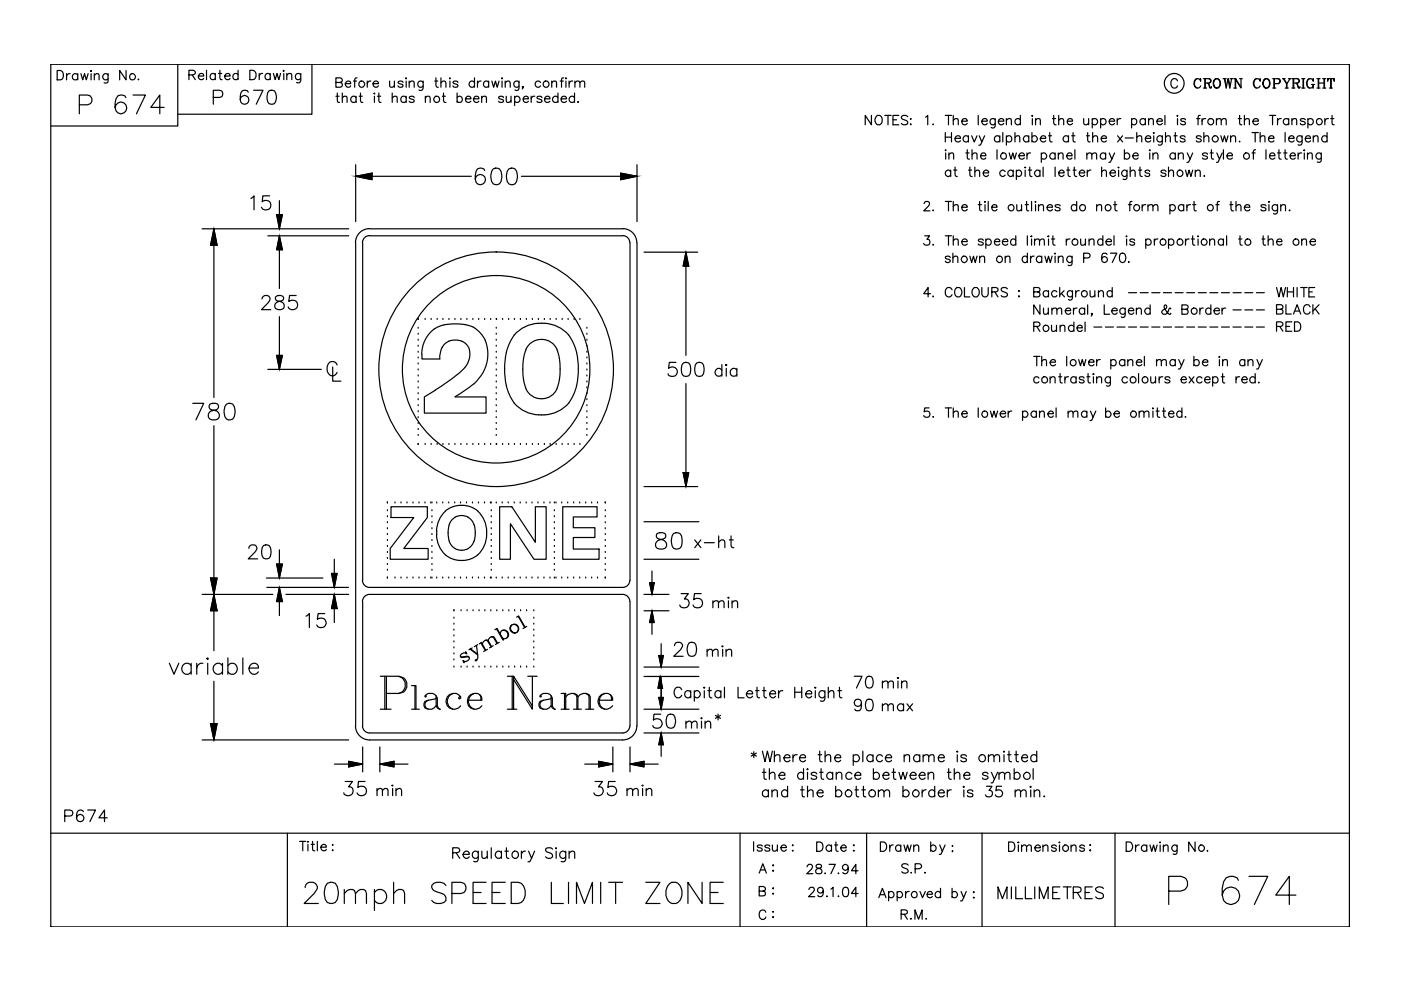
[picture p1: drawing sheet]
<svg xmlns="http://www.w3.org/2000/svg" width="297mm" height="210mm" viewBox="0 0 297 210" stroke-linecap="round" stroke-linejoin="round" font-family="sans-serif">
<!-- layer: SIGN -->
<g fill="none" stroke="#000" stroke-width=".25">
<path d="M10.8 13.6h275.3v182.9h-275.3zM12.1 14.9h.7a1.08 1.08 0 0 1 .7 1 1.08 1.08 0 0 1-.7 1h-.7zM14.1 15.6v1.3M14.9 15.6a.64 .64 0 0 0-.8 .6M16.5 15.9a.64 .64 0 0 0-1-.1 .64 .64 0 0 0 0 1 .64 .64 0 0 0 1-.1M16.5 15.6v1.3M17.2 15.6l.3 1.3 .4-1.3 .4 1.3 .4-1.3M19.3 15.6v1.3M19.3 14.9v.3zM20 16l.5-.4 .4 .1 .1 1.2M20 15.6v1.3M22.9 15.6l-.1 1.8-.3 .2-.4-.1"/>
<path d="M22.9 15.9a.64 .64 0 0 0-.9-.1 .64 .64 0 0 0 0 1 .64 .64 0 0 0 .9-.1M26.7 14.9v2l-1.3-2v2M29.4 16.8v.1v-.1M249.7 17.1a.72 .72 0 0 0-.9-.4 .72 .72 0 0 0-.5 .7 .88 .88 0 0 0 .1 1 .88 .88 0 0 0 1 .2l.3-.4M253.8 16.7a1.11 1.11 0 0 0-.6 1 1.11 1.11 0 0 0 .6 1M254.5 17l.1 .2v-.5l-.1 .3a.73 .73 0 0 0-.8-.3 .73 .73 0 0 0-.5 .7 .88 .88 0 0 0 .2 1 .88 .88 0 0 0 .9 .2l.3-.4M255.2 16.7h1.1l.4 .1v.6l-.4 .2h-.8M255.2 18.7h.6M255.5 16.7v2M256 17.6l.3 .2 .3 .7h.3M256.2 17.7l.4 1h.2l.1-.3M256.3 16.7l.4 .4-.1 .3-.3 .2"/>
<path d="M257.9 16.7a1.03 1.03 0 0 0-.7 1 1.03 1.03 0 0 0 .9 1 1.03 1.03 0 0 0 .7-1.1 1.03 1.03 0 0 0-.9-.9 1.12 1.12 0 0 0 0 2M258.1 16.7a1.12 1.12 0 0 1 0 2M259.3 16.7h.7M259.6 16.7l.4 2 .4-2 .3 2 .4-2M259.7 16.7l.3 1.5M260.4 16.7l.3 1.5M260.8 16.7h.6M261.6 18.7h.5M261.6 16.7h.4M261.9 16.7v2M262.8 16.7h.6M263.1 18.5l-1.1-1.8v2"/>
<path d="M263.1 16.7v2l-1.1-1.9M266.4 16.7a1.15 1.15 0 0 0 0 2M267.1 17l.1 .2v-.5l-.1 .3a.75 .75 0 0 0-.9-.3 .75 .75 0 0 0-.5 .7v.5a.75 .75 0 0 0 .6 .8 .75 .75 0 0 0 .9-.5M268.4 16.7a1.03 1.03 0 0 0-.7 1 1.03 1.03 0 0 0 .9 1 1.03 1.03 0 0 0 .7-1.1 1.03 1.03 0 0 0-.9-.9 1.16 1.16 0 0 0 0 2M268.6 16.7a1.12 1.12 0 0 1 0 2M269.8 16.7h1.1a.54 .54 0 0 1 .6 .7l-.6 .3h-.7M269.8 18.7h.7M270.1 16.7v2M270.2 16.7v2M270.9 16.7l.4 .4-.1 .4-.3 .2M271.9 16.7h.6M272.1 16.7l.7 1v1"/>
<path d="M272.2 16.7l.7 1v1M272.5 18.7h.6M273.1 16.7h.6M273.5 16.7l-.6 1M273.9 16.7h1.2l.4 .4-.2 .4-1 .1M273.9 18.7h.6M274.2 16.7v2M274.3 16.7v2M274.8 17.6l.3 .2 .2 .7h.3M274.9 17.7l.4 1h.2l.1-.3M275.1 16.7l.3 .4-.1 .3-.2 .2M276 18.7h.7"/>
<path d="M276 16.7h.7M276.3 16.7v2M276.4 16.7v2M277.7 16.7a1.15 1.15 0 0 0 0 2M278.1 17.9h.6M278.4 17v.2v-.5v.3a.72 .72 0 0 0-.9-.3 .72 .72 0 0 0-.5 .7v.5a.72 .72 0 0 0 .5 .7 .72 .72 0 0 0 .9-.2M278.4 17.9v.8M279.2 18.7h.7M279.2 16.7h.7M279.5 16.7v2M279.6 16.7v2M279.6 17.6h1.1"/>
<path d="M280.4 18.7h.7M280.4 16.7h.7M280.7 16.7v2M280.8 16.7v2M281.6 16.7l-.1 .5v-.5h1.4v.5l-.1-.5M281.9 18.7h.6M282.1 16.7v2M282.3 16.7v2M75.4 34.9v12.1M75.4 37.4h24.5M102.8 36.2a.99 .99 0 0 0-1-.6 .99 .99 0 0 0-.9 .7 2.65 2.65 0 0 0 .3 2.7 1.09 1.09 0 0 0 1.6-.4 1.09 1.09 0 0 0-.7-1.6 1.09 1.09 0 0 0-1.3 1M104.6 35.8a1.12 1.12 0 0 1 1.6 .5 2.87 2.87 0 0 1-.3 2.7 1.12 1.12 0 0 1-1.7-.5 2.87 2.87 0 0 1 .4-2.7z"/>
<path d="M107.9 35.8a1.1 1.1 0 0 1 1.6 .5 2.87 2.87 0 0 1-.3 2.7 1.12 1.12 0 0 1-1.7-.5 2.87 2.87 0 0 1 .4-2.7zM110.5 37.4h24.6M135.1 34.9v12.1M42.9 48.5h31M45.4 48.5v35.8M53.2 42.1l.7-.6v3M57.2 41.5h-1.5l-.1 1.3a1.05 1.05 0 0 1 1.6 0 1.05 1.05 0 0 1-.3 1.6 1.05 1.05 0 0 1-1.5-.5M75.4 51.5v102.4M76.9 51.5v71.6M78.4 50a1.5 1.5 0 0 0-1.6 1.5M78.4 48.5a2.98 2.98 0 0 0-3 3M78.4 48.5h53.7"/>
<path d="M78.4 50h53.7M132 48.5a2.98 2.98 0 0 1 3 3M132 50a1.5 1.5 0 0 1 1.5 1.5M133.6 51.5v71.6M135.1 51.5v102.4M70.5 77.8v3h1.8M71.5 77.4a1.09 1.09 0 0 0-1.3-.7 1.09 1.09 0 0 0-.8 1.1 1.42 1.42 0 0 0 1.4 1.9l.7-.7M153 78.5a.8 .8 0 0 0-1.1-.1 .8 .8 0 0 0 0 1.1 .8 .8 0 0 0 1.1-.1M153 77.3v2.5M153.9 77.4h.2l-.1 .1zM154 78.1v1.7M156.2 78.5a.78 .78 0 0 0-1.1-.1 .78 .78 0 0 0 0 1.1 .78 .78 0 0 0 1.1-.1"/>
<path d="M156.2 78.1v1.7M40.9 85.5h2.3l-1.7 3.5M44.5 85.7a.72 .72 0 0 0 .3 1.2l.7 .1a1 1 0 0 1 1 1 1 1 0 0 1-.8 1h-.7a1 1 0 0 1-.9-1.1 1 1 0 0 1 1.1-.9l.7-.1a.73 .73 0 0 0 .3-1.2l-.5-.2zM45.4 90.3v47.7M48 85.7a1.12 1.12 0 0 1 1.7 .5 2.87 2.87 0 0 1-.4 2.7 1.1 1.1 0 0 1-1.6-.6 2.87 2.87 0 0 1 .3-2.6zM52.8 116.2l.3-.5 .8-.2a.74 .74 0 0 1 .4 1.2l-1.7 1.8h2M55.9 115.7a1.02 1.02 0 0 1 1.4 .4 2.57 2.57 0 0 1-.3 2.3 1.02 1.02 0 0 1-1.4-.5 2.57 2.57 0 0 1 .3-2.2zM82.9 107.4h7.7v2.3l-5 6.6h5.2v2.3h-8.1v-2.3l5-6.6h-4.8zM92.6 113.4l.3 2 .7 1.2 .9 1.1M92.6 112.6v.8M94.4 117.6a5.5 5.5 0 0 0 6.9 0M96.5 109.7a3.9 3.9 0 0 0-1.4 4.2l.5 1.6 .9 .8"/>
<path d="M97.5 107.1a5.2 5.2 0 0 0-4.9 5.5M98.2 107.2h-.7M98.2 107.1a5.3 5.3 0 0 1 5 5.5M99.2 109.7l.7 .5 .6 1.1M99.2 109.6a2.98 2.98 0 0 0-2.7 0M99.2 116.3a2.98 2.98 0 0 1-2.7 0M100.5 114.7l-.6 1.1-.7 .5M100.5 111.3a6.5 6.5 0 0 1 0 3.4M103.2 112.6v.8M103.2 113.4l-.2 1.4-.5 1.2-1.2 1.7M105.9 107.4h2.6l5 7.6v-7.6h2.3v11.2h-2.6l-5-7.6v7.6h-2.3zM119.3 107.4h7.3v2.2h-5v2.3h4.5v2.1h-4.5v2.4h5.4v2.2h-7.7z"/>
<path d="M136.5 118.6h11.7M136.5 110.6h11.7M139.3 113.1a.68 .68 0 0 0 .4 1.2 1.46 1.46 0 0 1 1.6 1.5l-.1 .3a1.4 1.4 0 0 1-2.2-.3 1.14 1.14 0 0 1 1-1.4l.6-.1a.68 .68 0 0 0 .4-1.2l-.5-.2zM142.8 113.1a1.15 1.15 0 0 1 1.7 .5 3.1 3.1 0 0 1-.3 2.6 1.13 1.13 0 0 1-1.7-.4 2.99 2.99 0 0 1 .3-2.7zM147.3 114.5l1.3 1.6M148.6 114.5l-1.3 1.6M149.3 115.1h2.1M152.4 114.9l.6-.4 .6 .1 .1 1.5M152.4 113.6v2.5M154.6 114.5h.9M155 113.6v2.1l.1 .3 .5 .1M42.9 126h14.9"/>
<path d="M44 139.5l.2 .2-.2 .1-.1-.1zM48.3 139.5v3.5M51.5 139.5v3.5M56.5 122.6h12M56.6 124.5h17.3M60.6 126h13.3M64.9 130.6l.7-.5v3M68.8 130.1h-1.3l-.2 1.3a1.06 1.06 0 0 1 1.6-.1 1.06 1.06 0 0 1-.2 1.6 1.06 1.06 0 0 1-1.5-.4M76.8 123a1.5 1.5 0 0 0 1.6 1.5M76.9 127.6v26.3M78.4 126a1.5 1.5 0 0 0-1.6 1.5M78.4 126h53.6a1.5 1.5 0 0 1 1.5 1.5"/>
<path d="M96.2 129.5h.1M96.2 131.1h.1M96.2 132.3h.1M96.2 133.6h.1M96.2 134.8h.1M96.2 136.1h.1M96.2 137.4h.1M96.2 138.6h.1M96.2 139.9h.1M97.7 139.2h1.6l.2 .3-.2 .5-.4 .3-.8-.3 .3 .5v-.3M97.8 129.5h.1M98.7 138.5v-.3l.3 .4-.7-.2-.5 .3-.2 .4 .1 .3 1.7-.1"/>
<path d="M99 129.5h.1M99.7 137.6l1.6 1.3M99.8 137.6l1.3 1M100.1 137.4l-.7 .4M100.3 129.5h.1M101 136.8l.3 2.1a1.25 1.25 0 0 1-.4 1.2h-.1v-.2h.2M101.3 136.7l-.7 .4M101.6 129.5h.1M101.6 136.5l.5-.3 .9 1.6M102 136.3l.9 1.6M102.2 136.6a.91 .91 0 0 1 1.3-.8l.7 1.3M102.8 129.5h.1"/>
<path d="M102.9 135.8l.5 .1 .8 1.3M103.3 137.7l-.8 .4M103.5 135.8a.86 .86 0 0 1 1.3-.7l.7 1.3M104.1 129.5h.1M104.1 135l.6 .2 .7 1.2M104.6 136.9l-.8 .5M104.9 133.5l.5-.2 1.4 2.4M105.3 133.3l1.4 2.4M105.3 129.5h.1M105.8 136.2l-.8 .5M106.1 134.4a.9 .9 0 0 1 1.1-.7 .9 .9 0 0 1 .6 1.1 .9 .9 0 0 1-1.2 .5M106.5 133.6a.99 .99 0 0 1 1.1 .5 .99 .99 0 0 1-.1 1.2"/>
<path d="M106.6 129.5h.1M107.9 129.5h.1M108.5 132.5a.93 .93 0 0 0 0 1.6 .93 .93 0 0 0 1.4-.7 .93 .93 0 0 0-1.2-1 .94 .94 0 0 0-.4 1.2 .94 .94 0 0 0 1.1 .6M108.7 132.4a.97 .97 0 0 1 1.1 .5 .97 .97 0 0 1-.1 1.1M109.1 129.5h.1M109.5 130.9l.5-.3 1.4 2.4M109.9 130.7l1.4 2.4M110.4 129.5h.1M111.6 129.5h.1M111.7 132.8l-.8 .5M113.2 139.9h.1M113.2 138.6h.1"/>
<path d="M113.2 137.4h.1M113.2 136.1h.1M113.2 134.8h.1M113.2 133.6h.1M113.2 132.3h.1M113.2 131.1h.1M113.2 129.5h.1M133.5 123a1.5 1.5 0 0 1-1.5 1.5h-53.6M133.6 127.6v26.3M136.5 126h5.3M136.5 129.5h5.3M144.4 125.9h1.5l-.8 1.1a.96 .96 0 0 1 1 1.1 .96 .96 0 0 1-1.3 .8l-.4-.2-.3-.4"/>
<path d="M148.6 125.9h-1.4l-.1 1.3a1.05 1.05 0 0 1 1.6-.1 1.05 1.05 0 0 1-.2 1.6 1.05 1.05 0 0 1-1.5-.4M35.9 140.6l1 2.4 1-2.4M40.5 141.1a1.15 1.15 0 0 0-2 .4 1.15 1.15 0 0 0 1.4 1.5l.6-.5M40.5 140.6v2.4M41.7 140.6v2.4M42.9 156.9h31M43 140.6a1.13 1.13 0 0 0-1.3 1M44 140.6v2.4M45.4 144.4v12.5M47.2 141.1a1.11 1.11 0 0 0-1.7-.1 1.11 1.11 0 0 0 0 1.6 1.11 1.11 0 0 0 1.7-.1M47.2 140.6v2.4M48.3 141.1a1.15 1.15 0 0 1 2 .3 1.15 1.15 0 0 1-1.3 1.6l-.7-.5"/>
<path d="M52.8 141.6h2a1 1 0 0 0-1-1 1 1 0 0 0-1 1 1.09 1.09 0 0 0 .7 1.3 1.09 1.09 0 0 0 1.3-.4M75.4 153.9a2.98 2.98 0 0 0 3 3M76.8 153.9a1.5 1.5 0 0 0 1.6 1.5M76.9 158.4v5.3M80.5 158.4v5.3M80.6 143.4h4a1.82 1.82 0 0 1 1.7 1.8 1.82 1.82 0 0 1-1.7 1.8h-2.7M80.6 150.4h2.3M81.6 143.4v7M81.9 143.4v7M84.6 143.4a1.88 1.88 0 0 1 1.4 1.8 1.88 1.88 0 0 1-1.4 1.8M87.3 150.4h1.6M87.3 145.4h.9v5"/>
<path d="M88 145.4v5M90.4 147.5v.2h-.3l.3-.4 .4-.3h1l.4 .3 .5 .7v1.6l.5 .8M90.8 148.5a.98 .98 0 0 0-.7 .9 .98 .98 0 0 0 .7 1M92.5 147.5v2.1l.2 .5 .7 .3M92.5 148l-.3 .2-2.1 .5-.2 .5 .2 .9a1.63 1.63 0 0 0 2.4-.5M96 147a1.76 1.76 0 0 0-1.2 1.7 1.76 1.76 0 0 0 1.2 1.7M96.2 141.4h.1M97.4 147.7l-.2 .3 .2 .2 .3-.2a1.59 1.59 0 0 0-1.8-1.1 1.59 1.59 0 0 0-1.3 1.6 1.69 1.69 0 0 0 1.1 1.8 1.69 1.69 0 0 0 2-.7M97.8 141.4h.1M99 141.4h.1M99.3 148.5h2.9a1.42 1.42 0 0 0-.8-1.4 1.42 1.42 0 0 0-1.6 .2 1.71 1.71 0 0 0-.3 2.6 1.71 1.71 0 0 0 2.7-.3M100.3 141.4h.1"/>
<path d="M100.5 147a1.76 1.76 0 0 0-1.2 1.7 1.76 1.76 0 0 0 1.2 1.7M101.6 141.4h.1M101.7 147.3l.3 .4v.8M102.8 141.4h.1M104.1 141.4h.1M105.3 141.4h.1M106.6 141.4h.1M107.6 150.4h2M107.6 143.4h1.3M107.9 141.4h.1M108.6 143.4v7M109.1 141.4h.1"/>
<path d="M110.4 141.4h.1M111.6 141.4h.1M111.9 143.4h2M112.9 149.7l-4-6.3v7M112.9 143.4v7l-4-6.3M113.2 141.4h.1M114.7 147.5v.2h-.2l.2-.4 .5-.3h.9l.5 .3 .5 .7v1.6l.5 .8M115.2 148.5a.98 .98 0 0 0-.7 .9 .98 .98 0 0 0 .7 1M116.9 147.5v2.1l.2 .5 .7 .3M116.9 148l-.3 .2-2.1 .5-.2 .5 .2 .9a1.63 1.63 0 0 0 2.4-.5M119 150.4h1.7M119 147h.9v3.4"/>
<path d="M119.7 147v3.4M119.9 147.7a1.76 1.76 0 0 1 2.4-.4l.2 .4v2.7M121.6 147l.5 .3 .2 .4v2.7M121.6 150.4h1.6M122.5 147.7a1.76 1.76 0 0 1 2.4-.4l.3 .4v2.7M124.2 147l.5 .3 .2 .4v2.7M124.2 150.4h1.7M127.1 148.5h2.8a1.55 1.55 0 0 0-1.6-1.6 1.55 1.55 0 0 0-1.5 1.6 1.69 1.69 0 0 0 1.1 1.8 1.69 1.69 0 0 0 2-.7M128.2 147a1.76 1.76 0 0 0-1.2 1.7 1.76 1.76 0 0 0 1.2 1.7M129.4 147.3l.2 .4v.8M129.9 158.4v5.3M133.5 153.9a1.5 1.5 0 0 1-1.5 1.5h-53.6"/>
<path d="M133.6 158.4v5.3M135 153.9a2.98 2.98 0 0 1-3 3h-53.6M136.5 155.4h11.7M136.5 150.4h11.7M136.5 141.4h11.7M136.5 143.4h11.7M140.1 151.4h-1.4l-.2 1.3a1.06 1.06 0 0 1 1.6-.1 1.06 1.06 0 0 1-.2 1.6 1.06 1.06 0 0 1-1.5-.4M141.7 151.6a.97 .97 0 0 1 1.4 .4 2.39 2.39 0 0 1-.3 2.3 1.02 1.02 0 0 1-1.4-.5 2.57 2.57 0 0 1 .3-2.2zM144.5 146.2a.83 .83 0 0 0-.9-.5 .83 .83 0 0 0-.7 .9v.5a.82 .82 0 0 0 .7 .9 .82 .82 0 0 0 .9-.6M146.4 146.8a.71 .71 0 0 0-1-.1 .71 .71 0 0 0 0 1 .71 .71 0 0 0 1-.1M146.4 146.4v1.6M147.2 146.8a.71 .71 0 0 1 1.1-.1 .71 .71 0 0 1 0 1 .71 .71 0 0 1-1.1-.1"/>
<path d="M147.2 146.4v2.3M149.2 145.8h.3l-.2 .1zM149.3 146.4v1.6M150.1 146.4h.7M150.4 145.7v1.8l.1 .3 .4 .2M152.8 146.8a.71 .71 0 0 0-1-.1 .71 .71 0 0 0 0 1 .71 .71 0 0 0 1-.1M152.8 146.4v1.6M153.6 145.7v2.3M156.5 145.7v2.3h1.2M158.3 147.1h1.3a.68 .68 0 0 0-.8-.7 .68 .68 0 0 0-.5 .9 .7 .7 0 0 0 .5 .7 .7 .7 0 0 0 .8-.4M159.3 159.7l1.1 .6M159.8 159.4v1.3"/>
<path d="M160.2 146.4h.7M160.4 159.7l-1.1 .6M160.5 145.7v1.8l.1 .3 .4 .2M161.7 146.4h.7M162 145.7v1.8l.1 .3 .4 .2M163.2 147.1h1.2a.64 .64 0 0 0-.6-.7 .64 .64 0 0 0-.6 .7 .7 .7 0 0 0 .4 .8 .7 .7 0 0 0 .8-.3M165.1 146.4v1.6M166 146.4a.78 .78 0 0 0-.9 .7M168.5 145.7v2.3M168.5 146.8h1.5M170 145.7v2.3M170.8 147.1h1.3a.64 .64 0 0 0-.6-.7 .64 .64 0 0 0-.7 .7 .7 .7 0 0 0 .5 .8 .7 .7 0 0 0 .8-.3"/>
<path d="M172.9 146.4v1.6M172.9 145.7l.1 .1-.1 .1zM174.9 146.4v1.8l-.1 .3a.61 .61 0 0 1-.9 .1M174.9 146.8a.71 .71 0 0 0-1.1-.1 .71 .71 0 0 0 0 1 .71 .71 0 0 0 1.1-.1M175.6 146.9l.6-.5 .5 .2 .1 1.4M175.6 145.7v2.3M177.6 146.4h.8M178 145.7v1.8l.1 .3 .4 .2M187.1 144.8l.5-.4 .5 .1 .2 1.4M187.1 144.4v1.5M188.3 144.8l.5-.4 .5 .1 .1 1.4M190.4 144.4v1.5"/>
<path d="M190.4 143.6l.1 .2h-.1h-.1zM191.1 144.8l.6-.4 .5 .1 .1 1.4M191.1 144.4v1.5M10.8 176.7h275.3M13.7 173h1.1a.64 .64 0 0 0 .6-.6 .64 .64 0 0 0-.6-.7h-1.1v2.5M17.7 172.1a.73 .73 0 0 0-.7-.4 .73 .73 0 0 0-.6 .5 1.72 1.72 0 0 0 .2 1.9 .78 .78 0 0 0 1.1-.4 .78 .78 0 0 0-.5-1 .78 .78 0 0 0-1 .7M18.6 171.7h1.6l-1.1 2.5M22.7 173.4h-1.7l1.2-1.7v2.5M60.9 176.7v19.8M63.5 178.4h1.3M64.2 178.4v2M65.3 179v1.4"/>
<path d="M65.3 178.4l.1 .1-.1 .1zM66 179h.6M66.3 178.4v1.6l.1 .3 .3 .1M67.3 178.4v2M68 179.6h1.2a.62 .62 0 0 0-.9-.5 .62 .62 0 0 0-.2 1 .6 .6 0 0 0 1.1 0M70.5 179.2h.1zM126.2 165.7h1.5l-.8 1.1a.97 .97 0 0 1 1 1.2 .97 .97 0 0 1-1.3 .7l-.4-.2-.3-.4M130.4 165.7h-1.4l-.1 1.3a1.07 1.07 0 0 1 1.5-.1 1.07 1.07 0 0 1 0 1.6 1.07 1.07 0 0 1-1.5-.1l-.2-.3M156.9 176.7v19.8M159.8 178.5v2M161.6 179.4a.65 .65 0 0 0-1.1 0l.2 .2 .8 .3 .1 .3a.6 .6 0 0 1-1.1 0M163.2 179.4a.65 .65 0 0 0-1 0l.1 .2 .8 .3 .1 .3a.6 .6 0 0 1-1 0"/>
<path d="M163.8 179.2l.1 1.2 .5 .1 .4-.4M164.8 179.2v1.3M165.6 179.7h1.1a.61 .61 0 0 0-.8-.5 .61 .61 0 0 0-.2 1 .6 .6 0 0 0 1 0M168 179.2h.2zM173.2 178.5h.6a1.08 1.08 0 0 1 .7 1 1.08 1.08 0 0 1-.7 1h-.6zM176.3 179.5a.64 .64 0 0 0-.9-.1 .64 .64 0 0 0 0 .9 .64 .64 0 0 0 .9-.1M176.3 179.2v1.3M177 179.2h.6M177.2 178.5v1.6l.1 .3 .4 .1M178.3 179.7h1.1a.62 .62 0 0 0-.8-.5 .62 .62 0 0 0-.2 1 .6 .6 0 0 0 1 0M180.9 179.2h.2zM183.7 176.7v19.8"/>
<path d="M186.7 178.5h.6a1.06 1.06 0 0 1 .7 1 1.06 1.06 0 0 1-.7 1h-.6zM188.7 179.2v1.3M189.4 179.2a.65 .65 0 0 0-.7 .5M191 179.5a.62 .62 0 0 0-.9-.1 .62 .62 0 0 0 0 .9 .62 .62 0 0 0 .9-.1M191 179.2v1.3M191.7 179.2l.3 1.3 .4-1.3 .4 1.3 .4-1.3M193.7 179.5l.5-.3 .5 .1 .1 1.2M193.7 179.2v1.3M197.3 179.5a.64 .64 0 0 1 1-.1 .64 .64 0 0 1 0 .9 .64 .64 0 0 1-1-.1M197.3 178.5v2M199.2 179.2l.6 1.3 .6-1.3M201.9 179.4h.1z"/>
<path d="M208.2 176.7v19.8M213.8 178.5h.7a1.08 1.08 0 0 1 .7 1 1.08 1.08 0 0 1-.7 1h-.7zM215.9 178.5l.1 .1-.1 .1zM215.9 179.2v1.3M216.6 179.5l.5-.3 .4 .1 .1 1.2M216.6 179.2v1.3M217.6 179.5l.5-.3 .5 .1 .1 1.2M219.4 179.7h1.2a.62 .62 0 0 0-.9-.5 .62 .62 0 0 0-.2 1 .6 .6 0 0 0 1.1 0M221.1 179.5l.5-.3 .5 .1 .1 1.2M221.1 179.2v1.3M224 179.5a.56 .56 0 0 0-.6-.4 .56 .56 0 0 0-.5 .4l.1 .2a.9 .9 0 0 1 1 .4v.1a.56 .56 0 0 1-.6 .3 .56 .56 0 0 1-.5-.3M224.6 178.5v.2z"/>
<path d="M224.6 179.2v1.3M227.1 179.5l.5-.3 .5 .1v1.2M227.1 179.2v1.3M229.9 179.5a.57 .57 0 0 0-1 0l.3 .2 .6 .2 .1 .3a.57 .57 0 0 1-1 0M231 179.2l.2-.1v.1zM236.4 176.7v19.8M238.8 178.5h.7a1.06 1.06 0 0 1 .7 1 1.06 1.06 0 0 1-.7 1h-.7zM240.8 179.2v1.3M241.5 179.2a.72 .72 0 0 0-.7 .5M243.1 179.5a.64 .64 0 0 0-.9-.1 .64 .64 0 0 0 0 .9 .64 .64 0 0 0 .9-.1M243.1 179.2v1.3M243.8 179.2l.4 1.3 .4-1.3 .4 1.3 .3-1.3"/>
<path d="M246 178.5v.2zM246 179.2v1.3M246.6 179.5l.5-.3 .5 .1 .1 1.2M246.6 179.2v1.3M249.6 179.2l-.1 1.8-.3 .1h-.5M249.6 179.5a.64 .64 0 0 0-1-.1 .64 .64 0 0 0 0 .9 .64 .64 0 0 0 1-.1M253.4 178.5v2l-1.4-2v2M70.5 180.2v.2zM161 188.9l1.1-.1 .2-.2-.1-.4-.4-.2h-.8v1.9h.8l.4-.1v-.7l-.4-.2M161 185.1l.7-2 .8 2M161.2 184.4h1M162.4 193.4a.72 .72 0 0 0-.9-.4 .72 .72 0 0 0-.5 .7 .85 .85 0 0 0 .2 1 .85 .85 0 0 0 .9 .1l.3-.4"/>
<path d="M163.8 183.5l.1-.1 .1 .1zM163.8 184.7l.1-.2 .1 .2zM163.8 188.4l.1-.1 .1 .1zM163.8 189.5h.2l-.1 .1zM163.8 193.3h.2zM163.8 194.5l.1-.1 .1 .1zM168 180.4h.2zM180.9 180.4h.2zM186.3 190.3l.8-2 .7 2M186.6 189.7h1M188.4 189.3a.64 .64 0 0 1 .9-.1 .64 .64 0 0 1 0 1 .64 .64 0 0 1-.9-.1M188.4 189v2"/>
<path d="M190.2 189.3a.64 .64 0 0 1 1-.1 .64 .64 0 0 1 0 1 .64 .64 0 0 1-1-.1M190.2 189v2M192 189v1.3M192.5 183.4a.76 .76 0 0 0-.7-.3 .76 .76 0 0 0-.6 .5l.2 .3 .9 .4 .2 .5a.89 .89 0 0 1-1.3 0M192.8 189a.64 .64 0 0 0-.8 .6M193.2 185h-.1h.2M194 184.2h.9a.59 .59 0 0 0 .5-.7l-.2-.3-.3-.1h-.9v2M195 189l.6 1.3 .6-1.3M196.1 185h-.1h.2M196.6 189.6h1.1a.56 .56 0 0 0-.6-.6 .56 .56 0 0 0-.5 .6 .61 .61 0 0 0 .3 .7 .61 .61 0 0 0 .8-.2M199.4 189.3a.64 .64 0 0 0-.9-.1 .64 .64 0 0 0 0 1 .64 .64 0 0 0 .9-.1M199.4 188.3v2"/>
<path d="M199.8 180.5l-.3 .6h-.3M201.9 189.3a.64 .64 0 0 1 .9-.1 .64 .64 0 0 1 0 1 .64 .64 0 0 1-.9-.1M201.9 188.3v2M201.9 180.4v.2zM203.8 189l.5 1.3 .6-1.3M204.3 190.3l-.3 .6-.4 .1M206.3 189.2h.3zM206.3 190.3h.3zM211.6 190.5v-2.5l.9 2.5 1-2.5v2.5M214.4 188v2.5M215.4 188v2.5h1.4M217.4 188v2.5h1.4"/>
<path d="M219.4 188v2.5M220.4 190.5v-2.5l.9 2.5 .9-2.5v2.5M223.2 189.2h.9M224.7 188h-1.5v2.5h1.5M225.4 188h1.7M226.3 188v2.5M227.6 189.2l1.4-.1a.59 .59 0 0 0 0-.9l-1.4-.2v2.5M228.4 189.2l.8 1.3M230.1 189.2h.9M231 180.3h.2v.1zM231.6 188h-1.5v2.5h1.5M233.9 188.4a1.12 1.12 0 0 0-1.6 0v.2a1.57 1.57 0 0 0 1.4 .8 .65 .65 0 0 1 0 1 1.11 1.11 0 0 1-1.4-.2"/>
<path d="M256 180.3v.2l.1-.1"/>
<circle cx="28.1" cy="16.3" r=".66"/>
<circle cx="249" cy="17.7" r="2.1"/>
<circle cx="105.2" cy="78.3" r="24.9"/>
<circle cx="105.2" cy="78.3" r="19.9"/>
<circle cx="225.9" cy="179.8" r=".67"/>
<circle cx="254.7" cy="179.8" r=".66"/>
<circle cx="193.9" cy="189.7" r=".66"/>
</g>
<g fill="none" stroke="#000" stroke-width=".25">
<path d="M37.7 13.6v13.1h-26.9M40.1 15.9h.9a.5 .5 0 0 0 .4-.6l-.4-.4h-.9v2M40.7 15.9l.7 1M42.1 16.1h1.1a.61 .61 0 0 0-.9-.5 .61 .61 0 0 0-.1 1 .62 .62 0 0 0 1 0M43.8 14.9v2M45.6 15.9a.62 .62 0 0 0-.9-.1 .62 .62 0 0 0 0 .9 .62 .62 0 0 0 .9-.1M45.6 15.6v1.3M46.3 15.6h.7M46.6 14.9v1.6l.1 .3 .4 .1M47.6 16.1h1.2a.61 .61 0 0 0-.9-.5 .61 .61 0 0 0-.1 1 .62 .62 0 0 0 1 0M50.5 15.9a.62 .62 0 0 0-.9-.1 .62 .62 0 0 0 0 .9 .62 .62 0 0 0 .9-.1M50.5 14.9v2"/>
<path d="M52.6 19.6a.87 .87 0 0 0-.8-.5 .87 .87 0 0 0-.7 .6 2.2 2.2 0 0 0 .3 2.3 .91 .91 0 0 0 1.3-.4 .91 .91 0 0 0-.6-1.3 .91 .91 0 0 0-1.2 .8M53 14.9a1.08 1.08 0 0 1 1.2 .6 1.08 1.08 0 0 1-.3 1.3l-.9 .1zM53.8 19.1h2l-1.5 3M55 15.6v1.3M55.7 15.6a.58 .58 0 0 0-.7 .5M57 19.3a.97 .97 0 0 1 1.4 .4 2.39 2.39 0 0 1-.2 2.3 1.02 1.02 0 0 1-1.5-.5 2.57 2.57 0 0 1 .3-2.2zM57.3 15.9a.62 .62 0 0 0-.9-.1 .62 .62 0 0 0 0 .9 .62 .62 0 0 0 .9-.1M57.3 15.6v1.3M58 15.6l.3 1.3 .4-1.3 .4 1.3 .4-1.3M60.2 15.6v1.3M60.2 14.9v.2l-.2-.1zM60.8 16l.5-.4 .5 .1 .1 1.2"/>
<path d="M60.8 15.6v1.3M63.8 15.6v1.5a.55 .55 0 0 1-.9 .4M63.8 15.9a.64 .64 0 0 0-1-.1 .64 .64 0 0 0 0 .9 .64 .64 0 0 0 1-.1M66.1 13.6v10.6h-28.4M71.2 17.5h.9a.5 .5 0 0 0 .5-.6l-.5-.4h-.9v2h.9a.51 .51 0 0 0 .5-.5 .51 .51 0 0 0-.5-.5M71.5 19.7v1.6l.1 .3 .4 .1M72.6 19.7v2M73.2 17.7h1.2a.6 .6 0 0 0-.9-.5 .6 .6 0 0 0-.2 1 .57 .57 0 0 0 1.1 0M74.9 17.2h.7M75.7 16.5l-.4 .1-.1 .3v1.6M76.4 19.7v1.6l.2 .3 .3 .1M77.9 17.2v1.3"/>
<path d="M78.6 17.2a.64 .64 0 0 0-.7 .5M79.1 17.7h1.1a.61 .61 0 0 0-.8-.5 .61 .61 0 0 0-.2 1 .6 .6 0 0 0 1 0M79.4 19.7v.2zM80.3 19.7v1.6l.1 .3 .4 .1M82.6 17.2l.1 1.2 .5 .1 .4-.4M83.2 19.7v2M83.6 17.2v1.3M85.4 17.5a.6 .6 0 0 0-1 0l1 .4v.3a.6 .6 0 0 1-1 0M86 16.6h.2l-.1 .1zM86.1 17.2v1.3M86.8 17.6l.4-.4 .5 .1 .1 1.2M86.8 17.2v1.3"/>
<path d="M89.7 17.2v1.5a.55 .55 0 0 1-.9 .4M89.7 17.5a.63 .63 0 0 0-.9-.1 .63 .63 0 0 0 0 .9 .63 .63 0 0 0 .9-.1M92.2 17.2h.6M92.4 16.5v1.6l.2 .3 .3 .1M93.5 17.6l.5-.4 .4 .1 .1 1.2M93.5 16.5v2M94 19.7v1.6l.2 .3 .3 .1M95.4 17.2v1.3M95.4 16.5v.2zM96.9 19.7v2M97.1 17.5a.6 .6 0 0 0-1.1 0l1 .4 .1 .3a.6 .6 0 0 1-1.1 0M100.6 17.5a.63 .63 0 0 0-.9-.1 .63 .63 0 0 0 0 .9 .63 .63 0 0 0 .9-.1"/>
<path d="M100.6 16.5v2M101.2 17.2v1.3M102 17.2a.64 .64 0 0 0-.8 .5M103.6 17.5a.61 .61 0 0 0-.9-.1 .61 .61 0 0 0 0 .9 .61 .61 0 0 0 .9-.1M103.6 17.2v1.3M104.3 17.2l.4 1.3 .3-1.3 .4 1.3 .4-1.3M106.4 17.2v1.3M106.4 16.5l.2 .1-.2 .1zM107.1 17.6l.5-.4 .4 .1 .2 1.2M107.1 17.2v1.3M110 17.2v1.8l-.3 .2-.5-.1M110 17.5a.61 .61 0 0 0-.9-.1 .61 .61 0 0 0 0 .9 .61 .61 0 0 0 .9-.1"/>
<path d="M110.9 18.4h-.2h.2l-.2 .5M114.6 17.5a.63 .63 0 0 0-.9-.1 .63 .63 0 0 0 0 .9 .63 .63 0 0 0 .9-.1M117 17.6l.4-.4 .5 .1 .1 1.2M117 17.2v1.3M118.3 19.7v2M118.8 17.2h.6M119.5 16.5l-.4 .1v.3v1.6M120 17.2v1.3M120 16.5l.1 .1-.1 .1zM120.7 17.2v1.3M121.4 17.2a.64 .64 0 0 0-.7 .5M121.8 19.7v2"/>
<path d="M121.9 17.6l.5-.4 .4 .1 .2 1.2M121.9 17.2v1.3M123 17.6l.4-.4 .5 .1 .1 1.2M16.8 22.2h1.7l.6-.2a1.03 1.03 0 0 0 .4-1.1 1.03 1.03 0 0 0-1-.7h-1.7v3.9M26.7 20.7a1.2 1.2 0 0 0-1.7-.4 3.4 3.4 0 0 0-.4 3.2 1.23 1.23 0 0 0 2 .1 1.23 1.23 0 0 0-.5-1.9 1.23 1.23 0 0 0-1.7 1.1M28.2 20.2h2.6l-1.9 3.9M34.8 22.8h-2.8l1.9-2.6v3.9M45.2 20.7l1.8-.2a.79 .79 0 0 0 .2-.8 .79 .79 0 0 0-.7-.6h-1.3v3M71.2 20.4h.7M72.6 20.8l.4-.4 .5 .1 .1 1.2M75.4 37.4l3.5-.7v1.4zM75.5 20.7a.64 .64 0 0 0-1-.1 .64 .64 0 0 0 0 1 .64 .64 0 0 0 1-.1"/>
<path d="M75.5 20.4v1.3M76.2 20.4h.6M79.4 20.4v1.3M80 20.4h.7M83.2 20.8l.4-.4 .5 .1 .1 1.2M86.1 20.7a.64 .64 0 0 0-.9-.1 .64 .64 0 0 0 0 1 .64 .64 0 0 0 .9-.1M86.1 20.4v1.3M87.8 20.7a.6 .6 0 0 0-1 0l.9 .5 .1 .3a.65 .65 0 0 1-1 0M90.2 20.8l.5-.4 .4 .1 .1 1.2M90.2 20.4v1.3M93.8 20.4h.6M96.9 20.7a.62 .62 0 0 1 .9-.1 .62 .62 0 0 1 0 .9 .62 .62 0 0 1-.9 0"/>
<path d="M98.7 21h1.1a.62 .62 0 0 0-.9-.5 .62 .62 0 0 0-.1 1 .65 .65 0 0 0 1 0M100.4 21h1.1a.61 .61 0 0 0-.8-.5 .61 .61 0 0 0-.2 1 .62 .62 0 0 0 1 0M102.1 20.8l.5-.4 .5 .1v1.2M102.1 20.4v1.3M106.7 20.7a.57 .57 0 0 0-1 0l.3 .3 .7 .2v.3a.62 .62 0 0 1-1 0M107.3 20.4l.1 1.2 .5 .1 .4-.4M108.3 20.4v1.3M109.1 20.7a.64 .64 0 0 1 1-.1 .64 .64 0 0 1 0 1 .64 .64 0 0 1-1-.1M109.1 20.4v2M110.9 21h1.1a.57 .57 0 0 0-.7-.6 .57 .57 0 0 0-.4 .8 .6 .6 0 0 0 .5 .5 .6 .6 0 0 0 .6-.2M112.6 20.4v1.3M113.4 20.4a.64 .64 0 0 0-.8 .6"/>
<path d="M114.9 20.7a.6 .6 0 0 0-1.1 0l.1 .2 .9 .3 .1 .3a.65 .65 0 0 1-1.1 0M115.5 21h1.1a.62 .62 0 0 0-.9-.5 .62 .62 0 0 0-.2 1 .65 .65 0 0 0 1.1 0M118.3 20.7a.64 .64 0 0 0-1-.1 .64 .64 0 0 0 0 1 .64 .64 0 0 0 1-.1M119 21h1.1a.62 .62 0 0 0-.9-.5 .62 .62 0 0 0-.1 1 .65 .65 0 0 0 1 0M121.8 20.7a.64 .64 0 0 0-.9-.1 .64 .64 0 0 0 0 1 .64 .64 0 0 0 .9-.1M122.6 21.5l-.2 .1h.3M131.6 36.7l3.5 .7-3.5 .7zM184.8 24.5v2l-1.4-2v2M185.9 24.6a.96 .96 0 0 1 1.1 .4 .96 .96 0 0 1-.1 1.2 .75 .75 0 0 1-.9 .2 .75 .75 0 0 1-.5-.7v-.5zM187.6 24.5h1.3M188.3 24.5v2M189.3 25.4h.8"/>
<path d="M190.6 24.5h-1.3v2h1.3M192.5 24.8a.76 .76 0 0 0-.8-.4 .76 .76 0 0 0-.6 .5l.2 .3 .9 .4 .3 .6a.89 .89 0 0 1-1.4 0M193 25.2h.2zM193 26.4h.2zM196.2 24.8l.5-.3v2M197.8 26.3v.2l.1-.1M200.4 24.5h1.3M200.4 28.1v2M200.4 29.1h1.3M200.5 32.4v1.3M200.5 31.7v.3zM201.1 24.5v2"/>
<path d="M201.2 32.8l.4-.4 .5 .1 .1 1.2M201.2 32.4v1.3M201.6 36.4a.64 .64 0 0 0-1-.1 .64 .64 0 0 0 0 .9 .64 .64 0 0 0 1-.1M201.6 36.1v1.3M201.7 28.1v2M202.1 25.5l.5-.4 .5 .1 .1 1.3M202.1 24.5v2M202.2 36.1h.7M202.5 29.3h1.1a.62 .62 0 0 0-.8-.5 .62 .62 0 0 0-.2 1 .65 .65 0 0 0 1 0M202.5 35.4v1.6l.1 .3 .4 .1M203.9 25.7h1.2a.61 .61 0 0 0-.9-.5 .61 .61 0 0 0-.2 1 .6 .6 0 0 0 1.1 0M204.8 32.4h.7"/>
<path d="M205.1 31.7v1.7l.1 .3h.3M205.3 29.1a.64 .64 0 0 0-.9-.1 .64 .64 0 0 0 0 .9 .64 .64 0 0 0 .9-.1M205.3 28.8v1.3M205.3 36.1h.7M205.6 35.4v1.6l.1 .3 .4 .1M206 28.8l.6 1.3 .6-1.3M206.1 32.8l.5-.4 .5 .1 .1 1.2M206.1 31.7v2M206.7 36.4l.5-.3 .4 .1 .1 1.2M206.7 35.4v2M207.4 24.5v2M207.6 28.8l.6 1.3 .6-1.3"/>
<path d="M207.9 33h1.1a.56 .56 0 0 0-.5-.6 .56 .56 0 0 0-.6 .6 .61 .61 0 0 0 .4 .7 .61 .61 0 0 0 .7-.2M208.2 25.7h1.1a.6 .6 0 0 0-.8-.5 .6 .6 0 0 0-.2 1 .57 .57 0 0 0 1 0M208.2 30.1l-.3 .6-.4 .1M208.5 36.7h1.1a.62 .62 0 0 0-.9-.6 .62 .62 0 0 0-.2 1 .6 .6 0 0 0 1.1 0M211 25.1v1.6a.51 .51 0 0 1-.3 .4 .51 .51 0 0 1-.5-.1M211 25.4a.62 .62 0 0 0-.9-.1 .62 .62 0 0 0 0 .9 .62 .62 0 0 0 .9 0M211.4 31.7v2M211.7 25.7h1.1a.61 .61 0 0 0-.8-.5 .61 .61 0 0 0-.2 1 .6 .6 0 0 0 1 0M212 29.1a.64 .64 0 0 0-1-.1 .64 .64 0 0 0 0 .9 .64 .64 0 0 0 1-.1M212 28.8v1.3M212.6 28.1v2M213.1 36.4a.64 .64 0 0 0-.9-.1 .64 .64 0 0 0 0 .9 .64 .64 0 0 0 .9-.1"/>
<path d="M213.4 25.5l.5-.4 .4 .1 .1 1.3M213.4 25.1v1.4M213.4 29.1a.64 .64 0 0 1 .9-.1 .64 .64 0 0 1 0 .9 .64 .64 0 0 1-.9-.1M213.4 28.8v2M214 32.4l.3 1.3 .4-1.3 .4 1.3 .4-1.3M214.8 36.4a.64 .64 0 0 0-.9-.1 .64 .64 0 0 0 0 .9 .64 .64 0 0 0 .9-.1M214.8 36.1v1.3M215.2 29.2l.5-.4 .4 .1 .1 1.2M215.2 28.1v2M215.5 36.4a.62 .62 0 0 1 .9-.1 .62 .62 0 0 1 0 .9 .62 .62 0 0 1-.9-.1M215.5 36.1v2M216 33h1.2a.62 .62 0 0 0-.9-.5 .62 .62 0 0 0-.2 1 .65 .65 0 0 0 1.1 0"/>
<path d="M216.3 25.4a.64 .64 0 0 0-.9-.1 .64 .64 0 0 0 0 1 .64 .64 0 0 0 .9-.1M216.3 24.5v2M217.3 35.5h.2zM217.4 36.1v1.3M217.7 32.4v1.3M218 36.1h.7M218.1 29.1a.64 .64 0 0 0-.9-.1 .64 .64 0 0 0 0 .9 .64 .64 0 0 0 .9-.1M218.1 28.8v1.3M218.3 35.4v1.6l.1 .3 .4 .1M218.5 32.4a.64 .64 0 0 0-.8 .6M218.8 29.1a.64 .64 0 0 1 .9-.1 .64 .64 0 0 1 0 .9 .64 .64 0 0 1-.9-.1M218.8 28.1v2"/>
<path d="M218.9 24.5v.2zM218.9 25.1v1.4M219.6 25.5l.4-.4 .5 .1 .1 1.3M219.6 25.1v1.4M220.5 36.4a.64 .64 0 0 0-1-.1 .64 .64 0 0 0 0 .9 .64 .64 0 0 0 1-.1M220.5 36.1v1.3M220.6 29.3h1.1a.61 .61 0 0 0-.9-.4 .61 .61 0 0 0-.1 .9 .62 .62 0 0 0 1 0M220.8 32.7a.64 .64 0 0 1 .9-.1 .64 .64 0 0 1 0 1 .64 .64 0 0 1-.9-.1M220.8 32.4v2M221.2 35.4v2M222.3 28.8h.6M222.6 28.1v1.6l.1 .3 .4 .1"/>
<path d="M223.2 25.1h.6M223.4 24.5v1.6l.1 .3 .4 .1M223.7 35.4v2M223.7 32.7a.64 .64 0 0 0-.9-.1 .64 .64 0 0 0 0 1 .64 .64 0 0 0 .9-.1M223.7 32.4v1.3M224.4 32.8l.4-.4 .5 .1 .1 1.2M224.4 32.4v1.3M224.5 25.5l.4-.4 .5 .1 .1 1.3M224.5 24.5v2M224.5 36.7h1.1a.62 .62 0 0 0-.9-.6 .62 .62 0 0 0-.1 1 .6 .6 0 0 0 1 0M226.2 33h1.1a.57 .57 0 0 0-.6-.6 .57 .57 0 0 0-.5 .6v.2a.63 .63 0 0 0 .4 .5 .63 .63 0 0 0 .7-.2M226.2 36.1h.6"/>
<path d="M226.3 25.7h1.1a.6 .6 0 0 0-.9-.5 .6 .6 0 0 0-.1 1 .57 .57 0 0 0 1 0M226.5 35.4v1.6v.3l.4 .1M226.5 29.1a.64 .64 0 0 0-.9-.1 .64 .64 0 0 0 0 .9 .64 .64 0 0 0 .9-.1M226.5 28.8v1.3M227.2 28.8h.7M227.5 28.1v1.6l.1 .3 .4 .1M227.5 36.1h.6M227.8 35.4v1.6l.1 .3 .4 .1M227.9 31.7v2M228.8 36.7h1.2a.62 .62 0 0 0-.9-.6 .62 .62 0 0 0-.2 1 .6 .6 0 0 0 1.1 0M229.8 25.1l.1 1.3 .4 .1 .5-.4M230.3 28.8h.7"/>
<path d="M230.4 32.8l.5-.4 .5 .1 .1 1.2M230.4 32.4v1.3M230.5 36.1v1.3M230.6 28.1v1.6l.1 .3 .4 .1M230.8 25.1v1.4M231.3 36.1a.72 .72 0 0 0-.8 .6M231.5 32.8l.5-.4 .4 .1 .1 1.2M231.6 25.4a.64 .64 0 0 1 .9-.1 .64 .64 0 0 1 0 1 .64 .64 0 0 1-.9-.1M231.6 25.1v2M231.7 29.2l.4-.4 .5 .1 .1 1.2M231.7 28.1v2M233.4 25.4a.64 .64 0 0 1 .9-.1 .64 .64 0 0 1 0 1 .64 .64 0 0 1-.9-.1"/>
<path d="M233.4 25.1v2M233.5 29.3h1.1a.57 .57 0 0 0-.7-.5 .57 .57 0 0 0-.4 .7 .6 .6 0 0 0 .4 .6 .6 .6 0 0 0 .7-.3M233.6 36.4l.4-.3 .5 .1 .1 1.2M233.6 35.4v2M234.4 32.7a.64 .64 0 0 0-.9-.1 .64 .64 0 0 0 0 1 .64 .64 0 0 0 .9-.1M234.4 32.4v1.3M235.2 25.7h1.1a.61 .61 0 0 0-.8-.5 .61 .61 0 0 0-.2 1 .6 .6 0 0 0 1 0M235.2 32.4l.5 1.3 .6-1.3M235.3 36.7h1.2a.62 .62 0 0 0-.9-.6 .62 .62 0 0 0-.2 1 .6 .6 0 0 0 1.1 0M235.7 33.7l-.3 .6-.3 .1M236.9 25.1v1.4M237 28.8l1 1.3"/>
<path d="M237.2 35.4v.2zM237.2 36.1v1.3M237.6 25.1a.64 .64 0 0 0-.7 .6M238 28.8l-1 1.3M238.4 32.7a.64 .64 0 0 1 .9-.1 .64 .64 0 0 1 0 1 .64 .64 0 0 1-.9-.1M238.4 31.7v2M238.6 29.3h1.7M238.9 36.1v1.8l-.3 .2-.5-.1M238.9 36.4a.64 .64 0 0 0-.9-.1 .64 .64 0 0 0 0 .9 .64 .64 0 0 0 .9-.1M239.6 36.4l.5-.3 .5 .1 .1 1.2M239.6 35.4v2M239.9 25.4a.62 .62 0 0 1 .9-.1 .62 .62 0 0 1 0 .9 .62 .62 0 0 1-.9 0"/>
<path d="M239.9 25.1v2M240.2 33h1.1a.57 .57 0 0 0-.6-.6 .57 .57 0 0 0-.5 .6 .64 .64 0 0 0 .4 .7 .64 .64 0 0 0 .7-.2M241 29.2l.5-.4 .5 .1 .1 1.2M241 28.1v2M241.4 36.1h.7M241.7 35.4v1.6l.1 .3 .4 .1M242.8 25.4a.64 .64 0 0 0-.9-.1 .64 .64 0 0 0 0 1 .64 .64 0 0 0 .9-.1M242.8 25.1v1.4M242.8 29.3h1.2a.62 .62 0 0 0-.9-.5 .62 .62 0 0 0-.2 1 .65 .65 0 0 0 1.1 0M243.5 25.5l.5-.4 .4 .1 .1 1.3M243.5 25.1v1.4M243.8 31.7l.1 .2-.1 .1z"/>
<path d="M243.8 36.4a.57 .57 0 0 0-1 0l.2 .3 .7 .1 .1 .3a.57 .57 0 0 1-1 0M243.8 32.4v1.3M244.4 32.8l.5-.4 .5 .1 .1 1.2M244.4 32.4v1.3M244.6 28.1l.1 .1-.1 .1zM244.6 28.8v1.3M245.3 25.7h1.1a.61 .61 0 0 0-.8-.5 .61 .61 0 0 0-.2 1 .6 .6 0 0 0 1 0M246.4 28.8v1.5a.53 .53 0 0 1-.8 .4M246.4 29.1a.64 .64 0 0 0-.9-.1 .64 .64 0 0 0 0 .9 .64 .64 0 0 0 .9-.1M247 24.5v2M247.1 29.2l.5-.4 .4 .1 .1 1.2M247.1 28.1v2"/>
<path d="M247.2 36.4a.6 .6 0 0 0-1.1 0l.3 .3 .7 .1 .1 .3a.6 .6 0 0 1-1.1 0M247.7 36.4l.5-.3 .5 .1 .1 1.2M247.7 35.4v2M248.9 28.8h.7M249.2 28.1v1.6l.1 .3 .4 .1M249.2 32.7a.64 .64 0 0 0-1-.1 .64 .64 0 0 0 0 1 .64 .64 0 0 0 1-.1M249.2 32.4v1.3M249.7 24.5v.2zM249.7 25.1v1.4M249.8 32.8l.5-.4 .5 .1 .1 1.2M249.8 32.4v1.3M251.3 29.1a.6 .6 0 0 0-1.1 0l1 .4 .1 .3a.65 .65 0 0 1-1.1 0"/>
<path d="M251.3 25.4a.62 .62 0 0 0-1 0l.1 .2 .7 .2 .2 .4a.57 .57 0 0 1-1 0M251.3 36.1l.4 1.3 .4-1.3 .4 1.3 .4-1.3M251.7 32.4l.6 1.3 .6-1.3M252.3 33.7l-.4 .7h-.3M253.4 36.4l.5-.3 .5 .1 .1 1.2M253.4 36.1v1.3M253.7 25.1h.7M254.5 24.5l-.4 .1-.1 .2v1.7M254.7 29.1a.6 .6 0 0 0-1.1 0l.1 .2 .9 .2 .1 .3a.65 .65 0 0 1-1.1 0M254.9 25.1v1.4M255.2 29.2l.5-.4 .5 .1 .1 1.2M255.2 28.1v2"/>
<path d="M255.3 37.2v.2l.1-.1M255.6 25.1a.64 .64 0 0 0-.7 .6M256 32.7a.6 .6 0 0 0-1.1 0l.3 .3 .7 .2 .1 .3a.65 .65 0 0 1-1.1 0M256.6 32.4h.6M256.9 31.7v1.7v.3h.4M257.9 25.5l.5-.4 .4 .1 .1 1.3M257.9 25.1v1.4M258 32.4l.5 1.3 .6-1.3M258.5 33.7l-.2 .6-.4 .1M258.8 28.8l.4 1.3 .4-1.3 .4 1.3 .4-1.3M258.9 25.5l.5-.4 .5 .1 .1 1.3M259.4 31.7v2"/>
<path d="M260.2 33h1.1a.62 .62 0 0 0-.9-.5 .62 .62 0 0 0-.2 1 .65 .65 0 0 0 1.1 0M260.9 29.2l.5-.4 .4 .1 .2 1.2M260.9 28.8v1.3M262.5 25.1h.7M262.8 24.5v1.6l.1 .3 .4 .1M262.8 29.9v.2l.1-.1M263.8 25.5l.5-.4 .5 .1 .1 1.3M263.8 24.5v2M265.4 28.1h1.4M265.4 32.4h.7M265.7 25.7h1.1a.61 .61 0 0 0-.9-.5 .61 .61 0 0 0-.2 1 .6 .6 0 0 0 1.1 0M266.1 28.1v2"/>
<path d="M266.2 31.7l-.4 .2-.1 .2v1.6M267.2 29.2l.4-.4 .5 .1 .1 1.2M267.2 28.1v2M268.4 31.7v2M269 29.3h1.1a.62 .62 0 0 0-.9-.5 .62 .62 0 0 0-.2 1 .65 .65 0 0 0 1.1 0M269.2 24.5h1.3M269.2 33h1.1a.62 .62 0 0 0-.9-.5 .62 .62 0 0 0-.1 1 .65 .65 0 0 0 1 0M269.8 24.5v2M270.9 25.1v1.4M270.9 32.4h.6M271.2 31.7v1.7v.3h.4M271.6 25.1a.64 .64 0 0 0-.7 .6"/>
<path d="M272.2 32.4h.7M272.5 28.1v2M272.5 31.7v1.7l.1 .3h.3M273.2 25.4a.64 .64 0 0 0-.9-.1 .64 .64 0 0 0 0 1 .64 .64 0 0 0 .9-.1M273.2 25.1v1.4M273.2 29.3h1.2a.62 .62 0 0 0-.9-.5 .62 .62 0 0 0-.2 1 .65 .65 0 0 0 1.1 0M273.5 33h1.1a.55 .55 0 0 0-.5-.6 .55 .55 0 0 0-.6 .6 .61 .61 0 0 0 .4 .7 .61 .61 0 0 0 .7-.2M273.9 25.5l.5-.4 .4 .1 .1 1.3M273.9 25.1v1.4M275.2 32.4v1.3M276 32.4a.64 .64 0 0 0-.8 .6M276.1 28.8l-.1 1.8a.54 .54 0 0 1-.8 .1"/>
<path d="M276.1 29.1a.64 .64 0 0 0-1-.1 .64 .64 0 0 0 0 .9 .64 .64 0 0 0 1-.1M276.5 31.7v.3zM276.5 32.4v1.3M276.7 25.4a.65 .65 0 0 0-1 0l.1 .2 .7 .2 .2 .4a.6 .6 0 0 1-1 0M276.7 29.3h1.1a.58 .58 0 0 0-.6-.6 .58 .58 0 0 0-.5 .8 .6 .6 0 0 0 .5 .6 .6 .6 0 0 0 .6-.3M277.2 32.8l.5-.4 .4 .1 .1 1.2M277.2 32.4v1.3M277.3 25.4a.64 .64 0 0 1 .9-.1 .64 .64 0 0 1 0 1 .64 .64 0 0 1-.9-.1M277.3 25.1v2M278.4 29.2l.5-.4 .5 .1 .1 1.2M278.4 28.8v1.3M280.1 32.4l-.1 1.8-.2 .2-.5-.1"/>
<path d="M280.1 32.7a.64 .64 0 0 0-.9-.1 .64 .64 0 0 0 0 1 .64 .64 0 0 0 .9-.1M280.9 25.1v1.4M281.4 29.1a.64 .64 0 0 0-1-.1 .64 .64 0 0 0 0 .9 .64 .64 0 0 0 1-.1M281.4 28.1v2M281.7 25.1a.64 .64 0 0 0-.8 .6M282.1 25.1h.7M282.4 24.5v1.6l.1 .3 .4 .1M45.4 48.5l.6 3.5h-1.4zM56.8 50h17.1M58.6 45.5h1.3l-.7 3zM59.2 50l.7 3h-1.3zM59.2 42.5v6"/>
<path d="M59.2 50v11.2M136.5 53.5h11.4M145.4 53.5l.6 2.9h-1.2zM145.4 53.5v21.9M195.9 43.2l.4-.5 .7 .2a.67 .67 0 0 1-.2 .9l-1 .9h1.4M196.1 50h1l-.6 .8a.66 .66 0 0 1 .6 .9 .66 .66 0 0 1-1 .2l-.3-.3M197.8 44.5v.1h.1M197.8 51.8v.1h.1M200.4 42.7h1.3M200.4 50h1.3M201.1 42.7v2M201.1 50v2"/>
<path d="M201.5 54.6a.6 .6 0 0 0-1.1 0l.3 .3 .7 .2 .1 .3a.6 .6 0 0 1-1.1 0M202 54.7l.5-.4 .5 .1 .1 1.3M202 53.7v2M202.1 43.8l.5-.4 .5 .1 .1 1.2M202.1 51.1l.5-.4 .5 .1 .1 1.2M202.1 42.7v2M202.1 50v2M203.9 43.9h1.2a.61 .61 0 0 0-.9-.5 .61 .61 0 0 0-.2 1 .6 .6 0 0 0 1.1 0M203.9 51.2h1.2a.62 .62 0 0 0-.9-.5 .62 .62 0 0 0-.2 1 .65 .65 0 0 0 1.1 0M205.6 54.3l.4 1.4 .4-1.4 .4 1.4 .4-1.4M207.4 43.4h.7M207.7 42.7v1.6l.1 .3 .4 .1"/>
<path d="M207.7 54.7l.5-.4 .5 .1 .1 1.3M207.7 54.3v1.4M208.5 51a.6 .6 0 0 0-1.1 0l1 .4 .1 .3a.65 .65 0 0 1-1.1 0M208.8 42.7v.2zM208.8 43.4v1.3M209 51a.64 .64 0 0 1 1-.1 .64 .64 0 0 1 0 .9 .64 .64 0 0 1-1-.1M209 50.7v2M209.5 42.7v2M210.3 43.9h1.1a.6 .6 0 0 0-.9-.5 .6 .6 0 0 0-.1 1 .57 .57 0 0 0 1 0M210.8 51.2h1.2a.62 .62 0 0 0-.9-.5 .62 .62 0 0 0-.2 1 .65 .65 0 0 0 1.1 0M212.5 51.2h1.2a.62 .62 0 0 0-.9-.5 .62 .62 0 0 0-.2 1 .65 .65 0 0 0 1.1 0M213.1 54.7l.5-.4 .5 .1v1.3"/>
<path d="M213.1 54.3v1.4M215.4 51a.62 .62 0 0 0-.9-.1 .62 .62 0 0 0 0 .9 .62 .62 0 0 0 .9-.1M215.4 50v2M215.6 43.4l.1 1.2 .4 .1 .5-.4M216.6 43.4v1.3M217.4 43.4h.6M217.6 42.7v1.6l.1 .3 .4 .1M217.8 50v2M217.8 54.6a.62 .62 0 0 0-.9-.1 .62 .62 0 0 0 0 .9 .62 .62 0 0 0 .9 0M217.8 53.7v2M218.5 54.3v1.4M218.6 50.1l.1-.1 .1 .1z"/>
<path d="M218.7 42.7v2M218.7 50.7v1.3M219.3 54.3a.64 .64 0 0 0-.8 .6M219.3 51.1l.5-.4 .5 .1 .1 1.2M219.3 50.7v1.3M219.6 42.7v.2zM219.6 43.4v1.3M220.2 43.8l.5-.4 .5 .1v1.2M220.2 43.4v1.3M220.4 51.1l.5-.4 .4 .1 .1 1.2M220.9 54.6a.64 .64 0 0 0-1-.1 .64 .64 0 0 0 0 1 .64 .64 0 0 0 1-.1M220.9 54.3v1.4"/>
<path d="M221.5 54.3l.4 1.4 .4-1.4 .4 1.4 .4-1.4M222 43.9h1.2a.61 .61 0 0 0-.9-.5 .61 .61 0 0 0-.2 1 .6 .6 0 0 0 1.1 0M222.3 50v.2l-.1-.1zM222.3 50.7v1.3M222.9 50.7h.7M223.2 50v1.6l.1 .3 .4 .1M223.6 53.8h.2zM223.7 54.3v1.4M224.4 54.7l.4-.4 .5 .1 .1 1.3M224.4 54.3v1.4M224.8 43.6a.65 .65 0 0 0-1.1 0l.1 .3 .9 .3 .1 .2a.6 .6 0 0 1-1.1 0M226.1 50.7v1.3"/>
<path d="M226.8 50.7a.64 .64 0 0 0-.7 .5M227.3 54.3l-.1 1.8-.3 .2-.4-.1M227.3 54.6a.64 .64 0 0 0-.9-.1 .64 .64 0 0 0 0 1 .64 .64 0 0 0 .9-.1M228.3 43.6a.64 .64 0 0 0-1 0 .64 .64 0 0 0 0 .9 .64 .64 0 0 0 1-.1M228.3 42.7v2M229.1 50.7l.1 1.2 .5 .1 .4-.4M229.8 54.7h.8a.54 .54 0 0 0 .5-.7l-.5-.3h-.8v2M230.1 50.7v1.3M230.9 51.1l.5-.4 .5 .1 .1 1.2M230.9 50.7v1.3M232.5 43.8l.5-.4 .5 .1 .1 1.2M232.5 43.4v1.3"/>
<path d="M233.8 51a.62 .62 0 0 0-.9-.1 .62 .62 0 0 0 0 .9 .62 .62 0 0 0 .9-.1M233.8 50v2M234.5 51.2h1.1a.62 .62 0 0 0-.8-.5 .62 .62 0 0 0-.2 1 .65 .65 0 0 0 1 0M234.7 53.9a.61 .61 0 0 0-1 .1 1.23 1.23 0 0 0 .4 1.7 .63 .63 0 0 0 .7-.6 .63 .63 0 0 0-.5-.7 .63 .63 0 0 0-.7 .6M235.4 53.7h1.4l-1 2M236.1 43.4h.7M236.2 50v2M236.4 42.7v1.6l.1 .3 .4 .1M237.6 53.8a.67 .67 0 0 1 1 .2 1.03 1.03 0 0 1-.7 1.7l-.3-.2a1.46 1.46 0 0 1 0-1.7zM238.9 50v.2zM238.9 50.7v1.3M239.2 43.4h.7"/>
<path d="M239.3 55.5v.2l.1-.2M240 42.7l-.4 .1-.1 .3v1.6M240.6 51a.57 .57 0 0 0-1.1 0l.1 .1 .7 .3a.33 .33 0 0 1 .2 .5 .7 .7 0 0 1-1-.2M242.2 43.4v1.3M242.9 43.4a.64 .64 0 0 0-.7 .5M242.9 51a.64 .64 0 0 1 1-.1 .64 .64 0 0 1 0 .9 .64 .64 0 0 1-1-.1M242.9 50.7v2M243.4 43.8l.5-.4 .5 .1v1.2M243.4 43.4v1.3M244.4 43.8l.5-.4 .5 .1 .1 1.2M244.7 50.7v1.3M245.5 50.7a.6 .6 0 0 0-.8 .5"/>
<path d="M247.7 51a.64 .64 0 0 1 1-.1 .64 .64 0 0 1 0 .9 .64 .64 0 0 1-1-.1M247.7 50.7v2M248 43.6a.64 .64 0 0 1 1 0 .64 .64 0 0 1 0 .9 .64 .64 0 0 1-1-.1M248 43.4v2M251 43.6a.64 .64 0 0 0-1 0 .64 .64 0 0 0 0 .9 .64 .64 0 0 0 1-.1M251 43.4v1.3M251.3 50.7v1.3M251.6 43.4v1.3M252.1 50.7a.64 .64 0 0 0-.8 .5M252.4 43.4a.64 .64 0 0 0-.8 .5M252.6 50.7h.7M252.9 43.4h.6"/>
<path d="M252.9 50v1.6l.1 .3 .3 .1M253.2 42.7v1.6l.1 .3 .3 .1M254 50.7v1.3M254 50v.2zM256.5 51.1l.4-.4 .5 .1 .1 1.2M256.5 50.7v1.3M257.8 43.4h.7M258.5 42.7l-.3 .1-.1 .3v1.6M259.4 51a.62 .62 0 0 0-.9-.1 .62 .62 0 0 0 0 .9 .62 .62 0 0 0 .9-.1M259.4 50.7v1.3M260.1 50v2M260.7 43.4h.7"/>
<path d="M261 42.7v1.6l.1 .3 .4 .1M262.1 43.8l.4-.4 .5 .1 .1 1.2M262.1 42.7v2M262.6 50.7h.7M262.9 50v1.6l.1 .3 .4 .1M263.8 43.9h1.2a.6 .6 0 0 0-.9-.5 .6 .6 0 0 0-.1 1 .57 .57 0 0 0 1 0M267.6 50.7h.6M267.8 50v1.6l.1 .3 .4 .1M268.4 43.6a.65 .65 0 0 0-1.1 0l.1 .3 .9 .3 .1 .2a.6 .6 0 0 1-1.1 0M268.9 51.1l.4-.4 .5 .1 .1 1.2M268.9 50v2M269 43.4v1.3"/>
<path d="M269 42.7l.2 .1-.2 .1zM270.7 51.2h1.1a.61 .61 0 0 0-.9-.5 .61 .61 0 0 0-.1 1 .62 .62 0 0 0 1 0M270.9 43.4v1.5a.53 .53 0 0 1-.9 .4M270.9 43.6a.64 .64 0 0 0-1 0 .64 .64 0 0 0 0 .9 .64 .64 0 0 0 1-.1M271.5 43.8l.5-.4 .5 .1 .1 1.2M271.5 43.4v1.3M273.4 44.5l-.1 .1h.2M276 51.1l.5-.4 .4 .1 .1 1.2M276 50.7v1.3M277.8 51.2h1.1a.62 .62 0 0 0-.9-.5 .62 .62 0 0 0-.2 1 .65 .65 0 0 0 1.1 0M55.6 63.4v-.2a.93 .93 0 0 1 1.1-.5 .74 .74 0 0 1 .4 1.1l-1.7 1.9h2M56.8 78.3h11.3"/>
<path d="M58.6 62.8l-.2 .6 .4 .4a1.25 1.25 0 0 1 1.5 1.3 1.03 1.03 0 0 1-1.2 .6 1.03 1.03 0 0 1-.8-1.1 1.41 1.41 0 0 1 1.4-.8l.3-.1 .1-.6a1.11 1.11 0 0 0-1.5-.3zM58.6 75.4h1.3l-.7 2.9zM59.2 67.1v11.2M62.8 62.7h-1.4l-.2 1.2a1.07 1.07 0 0 1 1.6 0 1.07 1.07 0 0 1 0 1.5 1.07 1.07 0 0 1-1.6 0l-.1-.3M88.7 79.7h.1M88.7 78.4h.1M88.7 77.2h.1M88.7 75.9h.1M88.7 74.7h.1M88.7 73.4h.1M88.7 72.1h.1M88.7 70.9h.1"/>
<path d="M88.7 69.6h.1M88.7 67.7h.1M89.5 75.2v.9h3.8M90.1 67.7h.1M91.4 67.7h.1M92.2 69.7a6.7 6.7 0 0 0-2.8 5.4M92.7 67.7h.1M93.7 73.6l-.3 1-.2 1.5M93.9 67.7h.1M94.1 68.9l-.8 .2-1.1 .6M94.1 68.9a11.3 11.3 0 0 1 6 .4M95.2 67.7h.1"/>
<path d="M95.2 72.3a3.3 3.3 0 0 1 4.3 1.8M95.2 72.3l-.7 .4-.7 1M96.4 67.7h.1M97.7 67.7h.1M98.7 77.8l-1.4 1.3-1.5 1.2-3.5 2.4M99 67.7h.1M99.2 77l-.5 .8M99.5 74.1l.1 1.5-.5 1.4M100.1 69.2a6.6 6.6 0 0 1 3 8.2 10.2 10.2 0 0 1-4.9 5.6l-1.7 1.1M100.3 67.7h.1M101.5 67.7h.1M102.8 67.7h.1"/>
<path d="M104 67.7h.1M105.2 79.7h.1M105.2 78.4h.1M105.2 77.2h.1M105.2 75.9h.1M105.2 74.7h.1M105.2 73.4h.1M105.2 72.1h.1M105.2 70.9h.1M105.2 69.6h.1M105.2 67.7h.1M105.3 67.7h.1"/>
<path d="M106.6 67.7h.1M107.8 67.7h.1M109 71.1a13.7 13.7 0 0 0-1.6 10.7M109.1 67.7h.1M110.3 67.7h.1M110.8 78.2l.2 2.3M111 76l-.2 2.3M111.5 74.2l-.5 1.8M111.6 67.7h.1M112.9 67.7h.1M114.1 67.7h.1M114.2 68.5a7.3 7.3 0 0 0-5.2 2.5"/>
<path d="M114.3 68.5h.3a7.4 7.4 0 0 1 6 2.5M115.4 67.7h.1M116.6 67.7h.1M117.9 67.7h.1M118.1 74.2l.5 1.8M118.1 74.2a3.6 3.6 0 0 0-3.3-2.2 3.6 3.6 0 0 0-3.3 2.2M118.6 76l.2 2.3M118.8 78.2l-.2 2.3M119.2 67.7h.1M120.5 67.7h.1M120.6 71.1l.9 1.5 .8 2.2M121.7 67.7h.1"/>
<path d="M122.2 74.7a17 17 0 0 1 0 7.1M123 67.7h.1M124.4 79.7h.1M124.4 78.4h.1M124.4 77.2h.1M124.4 75.9h.1M124.4 74.7h.1M124.4 73.4h.1M124.4 72.1h.1M124.4 70.9h.1M124.4 69.6h.1M124.4 67.7h.1"/>
<path d="M143.3 76.8h-1.4l-.2 1.3a1.06 1.06 0 0 1 1.6 0 1.06 1.06 0 0 1-.1 1.5 1.06 1.06 0 0 1-1.6-.4M144.9 77a1.02 1.02 0 0 1 1.4 .4 2.57 2.57 0 0 1-.3 2.3 1.02 1.02 0 0 1-1.4-.5 2.57 2.57 0 0 1 .3-2.2zM147.7 77a1.02 1.02 0 0 1 1.5 .4 2.57 2.57 0 0 1-.3 2.3 1.02 1.02 0 0 1-1.5-.5 2.57 2.57 0 0 1 .3-2.2zM197.3 62.3h-1.5l1-1.3v1.9M197.8 62.7v.2h.1M201.9 61.4a.74 .74 0 0 0-.9-.4 .74 .74 0 0 0-.6 .7 .88 .88 0 0 0 .2 1 .88 .88 0 0 0 1 .2l.3-.4M202.6 61.3a.75 .75 0 0 1 .8-.3 .75 .75 0 0 1 .5 .7v.5a.76 .76 0 0 1-.7 .8 .76 .76 0 0 1-.8-.8zM204.5 61v1.9h1.1M206.5 61a.95 .95 0 0 1 1.1 .5 .95 .95 0 0 1-.2 1.2l-.2 .2a1 1 0 0 1-1.1-.6 1 1 0 0 1 .4-1.3zM208.2 61v1.4a.68 .68 0 0 0 .6 .6 .68 .68 0 0 0 .7-.6v-1.4M210.3 61.9l1.1-.1 .2-.3-.1-.4-.4-.1h-.8v1.9M210.9 61.9l.7 1"/>
<path d="M213.6 61.3a.73 .73 0 0 0-.7-.4 .73 .73 0 0 0-.6 .5l.1 .3 1.1 .5 .1 .5a.84 .84 0 0 1-1.3 0M216 61.7h.1zM216 62.7v.2zM219.2 69.2l1.1-.1a.43 .43 0 0 0 0-.7l-1.1-.1v2M219.2 75.6h1.3M219.2 61.9l1.1-.1 .2-.3-.1-.4-.4-.1h-.8v1.9h.8a.53 .53 0 0 0 .5-.3 .53 .53 0 0 0-.2-.6l-.3-.1M219.8 69.2l.7 1.1M219.8 75.6v2M220.5 64.6v2l-1.3-2v2M220.9 76.6l.4-.4 .5 .1 .1 1.3M220.9 75.6v2M221.2 65.3l.1 1.2 .5 .1 .5-.3"/>
<path d="M222.3 65.3v1.3M222.3 61.9a.64 .64 0 0 0-.9-.1 .64 .64 0 0 0 0 .9 .64 .64 0 0 0 .9 0M222.3 61.6v1.3M222.6 76.8h1.2a.61 .61 0 0 0-.9-.5 .61 .61 0 0 0-.1 1 .62 .62 0 0 0 1 0M222.6 79.9v1.3M222.9 69l.1 1.2 .5 .1 .5-.4M223 65.7l.5-.4 .5 .1 .1 1.2M223 65.3v1.3M224 69v1.3M224.1 61.9a.64 .64 0 0 0-1-.1 .64 .64 0 0 0 0 .9 .64 .64 0 0 0 1 0M224.1 65.7l.5-.4 .4 .1 .1 1.2M224.5 79.9h.6"/>
<path d="M224.7 61v1.9M224.8 69.3l.4-.3h.5l.1 1.3M224.8 79.2v1.6v.3l.4 .1M224.8 69v1.3M225 62.2l.7 .7M225.6 61.6l-.9 1M225.8 79.9v1.3M225.9 65.9h1.1a.6 .6 0 0 0-.8-.5 .6 .6 0 0 0-.2 .9 .57 .57 0 0 0 1 0M226.2 75.6v2M226.5 79.9a.64 .64 0 0 0-.7 .6M227.4 61.6v1.5a.52 .52 0 0 1-.6 .5l-.3-.1M227.4 61.9a.62 .62 0 0 0-.9-.1 .62 .62 0 0 0 0 .9 .62 .62 0 0 0 .9 0"/>
<path d="M227.6 65.3v1.3M227.7 69.2a.64 .64 0 0 0-1-.1 .64 .64 0 0 0 0 1 .64 .64 0 0 0 1-.1M227.7 68.3v2M228.1 61.6v1.3M228.1 79.9v1.3M228.4 69.5h1.1a.6 .6 0 0 0-.9-.5 .6 .6 0 0 0-.2 1 .57 .57 0 0 0 1.1 0M228.4 65.3a.6 .6 0 0 0-.8 .6M228.7 76.2l.4 1.4 .4-1.4 .3 1.4 .4-1.4M228.8 61.6a.64 .64 0 0 0-.7 .6M230 65.6a.64 .64 0 0 0-1-.1 .64 .64 0 0 0 0 .9 .64 .64 0 0 0 1-.1M230 65.3v1.3M230.1 68.3v2"/>
<path d="M230.4 79.9h.7M230.6 64.6v2M230.7 79.2v1.6l.1 .3 .4 .1M230.8 76.8h1.2a.62 .62 0 0 0-.9-.5 .62 .62 0 0 0-.2 1 .65 .65 0 0 0 1.1 0M231.1 61.6l.1 1.3h.5l.4-.3M231.6 66.5h-.2l.1-.1 .1 .1-.2 .5M231.8 79.2l.2 .1-.2 .1zM231.8 79.9v1.3M231.9 69.3h1.7M232.1 61.6v1.3M232.5 76.2v1.4M232.5 79.9v1.3"/>
<path d="M232.9 62l.5-.4 .4 .1 .1 1.2M232.9 61.6v1.3M233.3 76.2a.64 .64 0 0 0-.8 .6M234.1 64.6v2h1.2M234.4 69.3h1.7M235.4 79.9l-.1 1.8-.3 .2-.4-.1M235.5 76.5a.64 .64 0 0 1 1-.1 .64 .64 0 0 1 0 1 .64 .64 0 0 1-1-.1M235.5 76.2v2M235.7 65.9h1.2a.61 .61 0 0 0-.9-.5 .61 .61 0 0 0-.2 .9 .6 .6 0 0 0 1.1 0M235.8 61.9a.62 .62 0 0 0-.9-.1 .62 .62 0 0 0 0 .9 .62 .62 0 0 0 .9 0M235.8 61v1.9M236.8 69.3h1.7"/>
<path d="M238.5 76.5a.64 .64 0 0 0-1-.1 .64 .64 0 0 0 0 1 .64 .64 0 0 0 1-.1M238.5 76.2v1.4M238.6 65.3v1.5a.54 .54 0 0 1-.7 .5l-.2-.1M238.6 65.6a.64 .64 0 0 0-1-.1 .64 .64 0 0 0 0 .9 .64 .64 0 0 0 1-.1M239.1 76.6l.5-.4 .5 .1 .1 1.3M239.1 76.2v1.4M239.2 65.9h1.2a.61 .61 0 0 0-.9-.5 .61 .61 0 0 0-.2 .9 .6 .6 0 0 0 1.1 0M239.3 62.1h1.7M239.3 69.3h1.7M240.9 65.7l.5-.4 .5 .1 .1 1.2M240.9 65.3v1.3M240.9 76.8h1.2a.62 .62 0 0 0-.9-.5 .62 .62 0 0 0-.2 1 .65 .65 0 0 0 1.1 0"/>
<path d="M241.4 79.2v2M241.7 62.1h1.7M241.7 69.3h1.7M242.6 75.6v2M243.9 65.6a.64 .64 0 0 0-1-.1 .64 .64 0 0 0 0 .9 .64 .64 0 0 0 1-.1M243.9 64.6v2M244 79.9l.1 1.2 .4 .1 .5-.4M244.2 62.1h1.7M244.2 69.3h1.7M245 79.9v1.3M245.2 76.6l.5-.4 .4 .1 .1 1.3M245.2 76.2v1.4"/>
<path d="M245.8 79.9v1.3M246.2 76.6l.5-.4 .5 .1 .1 1.3M246.5 79.9a.64 .64 0 0 0-.7 .6M246.6 62.1h1.8M246.6 69.3h1.8M248.2 65.5l-.1-.2-.2 .1-.2 .7a.73 .73 0 0 1-.7 .5 .73 .73 0 0 1-.7-.3l.2-.5 .8-.5a.42 .42 0 0 0-.2-.7l-.2 .1a1.69 1.69 0 0 0 .8 1.8l.4 .1 .1-.2M249.1 62.1h1.7M249.1 69.3h1.7M249.2 76.5a.64 .64 0 0 0-1-.1 .64 .64 0 0 0 0 1 .64 .64 0 0 0 1-.1M249.2 76.2v1.4M249.9 76.2l.6 1.4 .6-1.4M250.5 77.6l-.4 .6h-.3"/>
<path d="M250.6 65.6l1.1-.1 .2-.3-.1-.4-.4-.2h-.8v2h.8a.53 .53 0 0 0 .5-.3 .53 .53 0 0 0-.2-.6l-.3-.1M251.6 62.1h1.7M251.6 69.3h1.7M252.1 79.9l1 1.3M253.1 76.5a.64 .64 0 0 1 1-.1 .64 .64 0 0 1 0 1 .64 .64 0 0 1-1-.1M253.1 75.6v2M253.1 79.9l-1 1.3M254.1 62.1h1.6M254.1 69.3h1.6M254.4 65.3v1.3M254.9 76.8h1.2a.62 .62 0 0 0-.9-.5 .62 .62 0 0 0-.2 1 .65 .65 0 0 0 1.1 0M255.1 65.3a.58 .58 0 0 0-.7 .6"/>
<path d="M256.5 62.1h1.7M256.5 69.3h1.7M256.7 65.6a.62 .62 0 0 0-.9-.1 .62 .62 0 0 0 0 .9 .62 .62 0 0 0 .9-.1M256.7 64.6v2M257.1 79.9v2M257.4 65.9h1.1a.61 .61 0 0 0-.8-.5 .61 .61 0 0 0-.2 .9 .6 .6 0 0 0 1 0M258.5 76.2v1.4M258.5 75.6v.2zM258.9 79.9h.7M259 62.1h1.7M259 69.3h1.7M259.1 65.3v1.3"/>
<path d="M259.2 76.6l.5-.4 .5 .1v1.3M259.2 76.2v1.4M259.2 79.2v1.6l.1 .3 .4 .1M259.9 65.3a.64 .64 0 0 0-.8 .6M261.4 62.1h1.8M261.4 65.7h1.8M261.4 69.3h1.8M262.1 79.9v1.3M262.8 79.9a.6 .6 0 0 0-.7 .6M263.9 76.5a.62 .62 0 0 0-.9 0 .62 .62 0 0 0 0 .9 .62 .62 0 0 0 .9-.1M263.9 76.2v1.4M263.9 62.1h1.7"/>
<path d="M263.9 65.7h1.7M263.9 69.3h1.7M264.6 76.6l.5-.4 .4 .1 .2 1.3M264.6 76.2v1.4M266.1 79.2v2M266.4 62.1h1.7M266.4 65.7h1.7M266.4 69.3h1.7M266.5 76.2l.6 1.4 .5-1.4M267.1 77.6l-.3 .5-.4 .1M270.7 61l.5 1.9 .4-1.9 .5 1.9 .5-1.9M270.7 69.2h.8a.5 .5 0 0 0 .5-.6l-.5-.4h-.8v2"/>
<path d="M270.7 65.6h.8a.5 .5 0 0 0 .5-.6l-.5-.4h-.8v2h.8a.51 .51 0 0 0 .5-.5 .51 .51 0 0 0-.5-.5M271.3 69.2l.7 1M272.6 69.2h.8M272.6 64.6v2h1.2M272.9 61v1.9M272.9 61.9h1.3M273.9 68.2h-1.3v2h1.3M274.2 66.6l.8-2 .8 2M274.2 61v1.9M274.5 68.2h.6a1.08 1.08 0 0 1 .7 1 1.08 1.08 0 0 1-.7 1h-.6zM274.5 66h1M275 61v1.9"/>
<path d="M275.8 61h1.3M276.5 61v1.9M277.5 61.9h.7M277.8 65.1a.72 .72 0 0 0-.9-.5 .72 .72 0 0 0-.5 .8 .88 .88 0 0 0 .2 .9 .88 .88 0 0 0 .9 .2l.3-.4M278.4 64.6v2M278.7 61h-1.2v1.9h1.2M278.8 65.4l.9 1.2M279.7 64.6l-1.3 1.4M88.7 94.2h.1M88.7 92.3h.1M88.7 91.1h.1M88.7 89.8h.1"/>
<path d="M88.7 88.6h.1M88.7 87.3h.1M88.7 86h.1M88.7 84.8h.1M88.7 83.5h.1M88.7 82.3h.1M88.7 81h.1M90.1 94.2h.1M91.4 94.2h.1M92.3 82.8l-2.3 1.4v3.4h13.1v-3.4h-6.6M92.7 94.2h.1M93.9 94.2h.1"/>
<path d="M95.2 94.2h.1M96.4 94.2h.1M97.7 94.2h.1M99 94.2h.1M100.3 94.2h.1M101.5 94.2h.1M102.8 94.2h.1M104 94.2h.1M105.2 94.2h.1M105.2 92.3h.1M105.2 91.1h.1M105.2 89.8h.1"/>
<path d="M105.2 88.6h.1M105.2 87.3h.1M105.2 86h.1M105.2 84.8h.1M105.2 83.5h.1M105.2 82.3h.1M105.2 81h.1M105.3 94.2h.1M106.6 94.2h.1M107.3 81.7a7.2 7.2 0 0 0 6.9 6.3M107.8 94.2h.1M109.1 94.2h.1"/>
<path d="M110.3 94.2h.1M111 80.5l.5 1.8M111.5 82.3a3.6 3.6 0 0 0 3.3 2.2 3.6 3.6 0 0 0 3.3-2.2M111.6 94.2h.1M112.9 94.2h.1M114.1 94.2h.1M115.4 88h-1.1M115.4 94.2h.1M116.6 94.2h.1M117.9 94.2h.1M118.6 80.5l-.5 1.8M119.2 94.2h.1"/>
<path d="M120.5 94.2h.1M121.7 94.2h.1M122.3 81.7a7.2 7.2 0 0 1-6.9 6.3M123 94.2h.1M124.4 94.2h.1M124.4 92.3h.1M124.4 91.1h.1M124.4 89.8h.1M124.4 88.6h.1M124.4 87.3h.1M124.4 86h.1M124.4 84.8h.1"/>
<path d="M124.4 83.5h.1M124.4 82.3h.1M124.4 81h.1M145.4 81.3v21.9M197 86.5h-.9l-.2 .8a.7 .7 0 0 1 1.1 0 .7 .7 0 0 1-.1 1.1 .7 .7 0 0 1-1.1-.3M197.8 88.3v.1h.1M200.4 86.5h1.3M201.1 86.5v2M202.1 87.5l.5-.3h.5l.1 1.3M202.1 86.5v2M203.9 87.7h1.2a.61 .61 0 0 0-.9-.5 .61 .61 0 0 0-.2 1 .6 .6 0 0 0 1.1 0M207.4 86.5v2"/>
<path d="M210 87.2l.4 1.3 .3-1.3 .4 1.3 .4-1.3M212.1 87.7h1.1a.61 .61 0 0 0-.8-.5 .61 .61 0 0 0-.3 1 .6 .6 0 0 0 1.1 0M213.8 87.2v1.3M214.5 87.2a.64 .64 0 0 0-.7 .5M216.8 87.5a.63 .63 0 0 1 .9-.2 .63 .63 0 0 1 0 1 .63 .63 0 0 1-.9-.1M216.8 87.2v2M219.7 87.5a.63 .63 0 0 0-.9-.2 .63 .63 0 0 0 0 1 .63 .63 0 0 0 .9-.1M219.7 87.2v1.3M220.3 80.2a.62 .62 0 0 0-.9-.1 .62 .62 0 0 0 0 .9 .62 .62 0 0 0 .9-.1M220.4 87.5l.5-.3h.4l.1 1.3M220.4 87.2v1.3M222.2 87.7h1.1a.6 .6 0 0 0-.8-.5 .6 .6 0 0 0-.2 1 .57 .57 0 0 0 1 0"/>
<path d="M222.6 80.3l.6-.4 .4 .1 .1 1.2M223.9 86.5v2M226.5 87.5l.4-.3h.5l.1 1.3M226.5 87.2v1.3M227.5 87.5l.5-.3h.4l.1 1.3M228.1 80.2a.64 .64 0 0 0-.9-.1 .64 .64 0 0 0 0 .9 .64 .64 0 0 0 .9-.1M229.8 80.2a.57 .57 0 0 0-1 0l.3 .3 .5 .1a.33 .33 0 0 1 .2 .5 .7 .7 0 0 1-1-.2M230.4 87.5a.63 .63 0 0 0-.9-.2 .63 .63 0 0 0 0 1 .63 .63 0 0 0 .9-.1M230.4 87.2v1.3M231.2 87.2l.5 1.3 .6-1.3M231.7 88.5l-.2 .6-.4 .1M232.5 80.3l.5-.4 .4 .1 .2 1.2"/>
<path d="M234.4 87.5a.63 .63 0 0 1 1-.2 .63 .63 0 0 1 0 1 .63 .63 0 0 1-1-.1M234.4 86.5v2M235.4 80.2a.64 .64 0 0 0-.9-.1 .64 .64 0 0 0 0 .9 .64 .64 0 0 0 .9-.1M236.2 87.7h1.1a.6 .6 0 0 0-.8-.5 .6 .6 0 0 0-.2 1 .57 .57 0 0 0 1 0M239 80.2a.64 .64 0 0 0-.9-.1 .64 .64 0 0 0 0 .9 .64 .64 0 0 0 .9-.1M241.5 87.5l.5-.3h.5v1.3M241.5 87.2v1.3M242.5 87.5l.5-.3h.5l.1 1.3M244.4 86.5v.2zM244.4 87.2v1.3M245.1 87.2h.7M245.4 86.5v1.6l.1 .3 .4 .1"/>
<path d="M246.4 87.2h.7M246.7 86.5v1.6l.1 .3 .4 .1M247.7 87.7h1.2a.61 .61 0 0 0-.9-.5 .61 .61 0 0 0-.2 1 .6 .6 0 0 0 1.1 0M248 80.2a.6 .6 0 0 0-1 0l.3 .3 .6 .1 .1 .3a.65 .65 0 0 1-1 0M250.4 80.5h1.1a.56 .56 0 0 0-.5-.7 .56 .56 0 0 0-.6 .7 .61 .61 0 0 0 .4 .7 .61 .61 0 0 0 .7-.3M250.6 87.5a.61 .61 0 0 0-.9-.1 .61 .61 0 0 0 0 .9 .61 .61 0 0 0 .9-.1M250.6 86.5v2M251.3 88.3v.1h.1M254.9 80.2a.64 .64 0 0 0-1-.1 .64 .64 0 0 0 0 .9 .64 .64 0 0 0 1-.1M255.4 80.5h1.2a.62 .62 0 0 0-.9-.6 .62 .62 0 0 0-.2 1 .65 .65 0 0 0 1.1 0M257.1 80.2a.64 .64 0 0 1 .9-.1 .64 .64 0 0 1 0 .9 .64 .64 0 0 1-.9-.1M263.3 80.5h1.1a.62 .62 0 0 0-.8-.6 .62 .62 0 0 0-.2 1 .65 .65 0 0 0 1 0"/>
<path d="M266.1 80.2a.64 .64 0 0 0-.9-.1 .64 .64 0 0 0 0 .9 .64 .64 0 0 0 .9-.1M266.9 81l-.1 .1h.2M58.6 119.6h1.3l-.7 3zM59.2 116.6v6M70.9 118.6v5.9M82.1 119.7h.1M82.1 118.4h.1M82.1 117.1h.1M82.1 115.9h.1M82.1 114.6h.1M82.1 113.3h.1M82.1 112.1h.1"/>
<path d="M82.1 110.8h.1M82.1 109.6h.1M82.1 108.3h.1M82.1 106.6h.1M83.7 106.6h.1M85 106.6h.1M86.3 106.6h.1M87.6 106.6h.1M88.8 106.6h.1M90.1 106.6h.1M91.3 106.6h.1M91.6 106.6h.1"/>
<path d="M91.6 108.3h.1M91.6 109.6h.1M91.6 110.8h.1M91.6 112.1h.1M91.6 113.3h.1M91.6 114.6h.1M91.6 115.9h.1M91.6 117.1h.1M91.6 118.4h.1M91.6 119.7h.1M92.6 106.6h.1M93.9 106.6h.1"/>
<path d="M95.1 106.6h.1M96.4 106.6h.1M97.6 106.6h.1M98.9 106.6h.1M100.2 106.6h.1M101.4 106.6h.1M102.7 106.6h.1M104 106.6h.1M104.2 119.7h.1M104.2 118.4h.1M104.2 117.1h.1M104.2 115.9h.1"/>
<path d="M104.2 114.6h.1M104.2 113.3h.1M104.2 112.1h.1M104.2 110.8h.1M104.2 109.6h.1M104.2 108.3h.1M104.2 106.6h.1M105.2 106.6h.1M106.5 106.6h.1M107.8 106.6h.1M109 106.6h.1M110.3 106.6h.1"/>
<path d="M111.6 106.6h.1M112.8 106.6h.1M114.1 106.6h.1M115.3 106.6h.1M116.6 106.6h.1M117.5 106.6h.1M117.5 108.3h.1M117.5 109.6h.1M117.5 110.8h.1M117.5 112.1h.1M117.5 113.3h.1M117.5 114.6h.1"/>
<path d="M117.5 115.9h.1M117.5 117.1h.1M117.5 118.4h.1M117.5 119.7h.1M117.9 106.6h.1M119.1 106.6h.1M120.4 106.6h.1M121.6 106.6h.1M122.9 106.6h.1M124.2 106.6h.1M125.4 106.6h.1M126.7 106.6h.1"/>
<path d="M128.3 106.6h.1M128.3 119.7h.1M128.3 118.4h.1M128.3 117.1h.1M128.3 115.9h.1M128.3 114.6h.1M128.3 113.3h.1M128.3 112.1h.1M128.3 110.8h.1M128.3 109.6h.1M128.3 108.3h.1M136.5 103.2h11.4"/>
<path d="M144.8 100.2h1.2l-.6 3zM44.6 122.6h1.4l-.6 3.4zM45.4 126l.6 3.5h-1.4zM59.2 124.5l.7 3.1h-1.3zM59.2 124.5v6M70.3 121.6h1.2l-.6 2.9zM70.9 126l.6 3h-1.2zM70.9 126v6M82.1 122.6h.1M82.1 120.9h.1M83.7 122.6h.1M85 122.6h.1"/>
<path d="M86.3 122.6h.1M87.6 122.6h.1M88.8 122.6h.1M90.1 122.6h.1M91.3 122.6h.1M91.6 120.9h.1M91.6 122.6h.1M92.6 122.6h.1M93.9 122.6h.1M95.1 122.6h.1M96.4 122.6h.1M97.6 122.6h.1"/>
<path d="M98.9 122.6h.1M100.2 122.6h.1M101.4 122.6h.1M102.7 122.6h.1M104 122.6h.1M104.2 122.6h.1M104.2 120.9h.1M105.2 122.6h.1M106.5 122.6h.1M107.8 122.6h.1M109 122.6h.1M110.3 122.6h.1"/>
<path d="M111.6 122.6h.1M112.8 122.6h.1M114.1 122.6h.1M115.3 122.6h.1M116.6 122.6h.1M117.5 120.9h.1M117.5 122.6h.1M117.9 122.6h.1M119.1 122.6h.1M120.4 122.6h.1M121.6 122.6h.1M122.9 122.6h.1"/>
<path d="M124.2 122.6h.1M125.4 122.6h.1M126.7 122.6h.1M128.3 122.6h.1M128.3 120.9h.1M137.7 123.6h1l-.5 2.4zM138.2 121.1v4.9M138.2 129.5l.5 2.5h-1zM138.2 129.5v5M139.7 139h.9l-.4 2.4zM140.2 136.5v4.9M143 136.9l.3-.6 .8-.1a.74 .74 0 0 1 .4 1.1l-1.7 1.8h2"/>
<path d="M146.1 136.3a1.02 1.02 0 0 1 1.4 .4 2.57 2.57 0 0 1-.3 2.3 .97 .97 0 0 1-1.3-.4 2.39 2.39 0 0 1 .2-2.3zM149.9 138.1l.5-.4 .6 .1 .1 1.3M149.9 137.7v1.4M151.1 138.1l.5-.4 .6 .1v1.3M151.1 127.8l.6-.4 .5 .1 .1 1.4M151.1 127.4v1.5M152.3 127.8l.6-.4 .5 .1 .1 1.4M153.1 137h.2l-.1 .2zM153.2 137.7v1.4M153.9 138.1l.6-.4 .5 .1 .1 1.3M153.9 137.7v1.4M154.4 127.4v1.5"/>
<path d="M154.4 126.6l.2 .1-.2 .1zM155.2 127.8l.6-.4 .5 .1 .1 1.4M155.2 127.4v1.5M44.6 153.4h1.4l-.6 3.5zM139.7 147.9h.9l-.4 2.5zM140 143.4l.5 2.5h-1zM140.2 143.4v7M140.2 155.4v5M140.2 155.4l.4 2.5h-.9zM145.4 153.3l.6-.4 .5 .1 .1 1.4M145.4 152.9v1.5M146.6 153.3l.6-.4 .5 .1 .1 1.4"/>
<path d="M148.7 152.9v1.5M148.7 152.2l.2 .1-.2 .1zM149.5 153.3l.5-.4 .6 .1 .1 1.4M149.5 152.9v1.5M151.7 151.7l1.1 .6M152.2 151.4v1.3M152.8 151.7l-1.1 .6M161.6 159.3l.6 2.2 .5-2.2 .6 2.2 .5-2.2M164.2 159.3v2.2M173.8 159.3v1.8l.1 .3 .4 .1M174.9 159.3v2.2M181.1 143.4h1.7l-1.2 2.5"/>
<path d="M182.6 149.1a.77 .77 0 0 1-1.1 .5 .77 .77 0 0 1-.2-1.2 .77 .77 0 0 1 1.3 .2 2.54 2.54 0 0 1-.3 2 .78 .78 0 0 1-1.1-.2M182.9 159.3v2.2M183.8 143.5a.78 .78 0 0 1 1.2 .4 2.01 2.01 0 0 1-.2 1.9 .8 .8 0 0 1-1.2-.4 2.12 2.12 0 0 1 .2-1.9zM183.8 148.3a.86 .86 0 0 1 1.2 .4 2.12 2.12 0 0 1-.2 1.9 .86 .86 0 0 1-1.2-.4 2.12 2.12 0 0 1 .2-1.9zM187.1 149.6l.5-.4 .5 .2 .2 1.3M187.1 149.2v1.5M188.3 149.6l.5-.4 .5 .2 .1 1.3M191.6 149.6a.73 .73 0 0 0-1.1-.2 .73 .73 0 0 0 0 1.1 .73 .73 0 0 0 1.1-.1M191.6 149.2v1.5M192.3 149.2l1.2 1.5M193.5 149.2l-1.2 1.5M203 159.3l.1 .1-.1 .1z"/>
<path d="M212.9 159.3l.1 .1-.1 .1zM213.9 159.3v1.8l.2 .3 .4 .1M215.4 159.3v1.8l.1 .3 .5 .1M219.8 159.3v2.2M70.9 162h6M73.2 165.7h1.5l-.8 1.1a.96 .96 0 0 1 1 1.1 .96 .96 0 0 1-1.3 .8l-.6-.3-.1-.3M73.9 161.4l3 .6-3 .6zM77.4 165.7h-1.4l-.1 1.3a1.05 1.05 0 0 1 1.6 0 1.05 1.05 0 0 1-.3 1.5 1.05 1.05 0 0 1-1.5-.4M79.9 167.6l.5-.4 .6 .1 .1 1.4M79.9 167.2v1.5M80.5 162h6M80.5 162l3-.6v1.2z"/>
<path d="M81.1 167.6l.5-.4 .6 .1 .1 1.4M83.1 166.5h.2l-.1 .2zM83.2 167.2v1.5M84 167.6l.5-.4 .5 .1 .1 1.4M84 167.2v1.5M104.2 179.7v2.3M107.4 179.7v1.9l.1 .3 .4 .1M117.8 179.8h.2l-.1 .2zM124 162h5.9M126.9 161.4l3 .6-3 .6zM132.9 167.6l.6-.4 .5 .1 .1 1.4M132.9 167.2v1.5"/>
<path d="M133.6 162l2.9-.6v1.2zM133.6 162h5.9M134.1 167.6l.6-.4 .5 .1 .1 1.4M136.2 167.2v1.5M136.2 166.5h.2l-.2 .2zM137 167.6l.6-.4 .5 .1 .1 1.4M137 167.2v1.5M161.6 163.7h.8M162 163v1.8l.1 .3 .4 .1M162.9 167.8a.71 .71 0 0 0-1-.1 .71 .71 0 0 0 0 1.1 .71 .71 0 0 0 1-.1M162.9 167.5v1.5M163.1 164.2l.6-.5 .5 .2 .1 1.3"/>
<path d="M163.1 163v2.2M163.7 167.9l.5-.4 .5 .1 .1 1.4M163.7 167.5v1.5M164.2 160.4l.5-.4 .6 .1 .1 1.4M165.2 164.4h1.2a.66 .66 0 0 0-.7-.7 .66 .66 0 0 0-.5 .9 .69 .69 0 0 0 .5 .6 .69 .69 0 0 0 .7-.3M166.2 160.7h1.3a.66 .66 0 0 0-.8-.7 .66 .66 0 0 0-.5 .9 .69 .69 0 0 0 .5 .6 .69 .69 0 0 0 .8-.3M167 167.8a.71 .71 0 0 0-1.1-.1 .71 .71 0 0 0 0 1.1 .71 .71 0 0 0 1.1-.1M167 166.7v2.3M168.1 160v1.5M169 160a.72 .72 0 0 0-.9 .7M169.5 160.7h1.3a.66 .66 0 0 0-.8-.7 .66 .66 0 0 0-.5 .9 .69 .69 0 0 0 .5 .6 .69 .69 0 0 0 .8-.3M169.7 167.5h.8"/>
<path d="M170.1 166.7v1.8l.1 .4 .4 .1M170.4 164.1a.71 .71 0 0 0-1.1-.1 .71 .71 0 0 0 0 1 .71 .71 0 0 0 1.1-.1M170.4 163v2.2M171.2 167.9l.6-.4 .5 .1 .1 1.4M171.2 163.7v1.5M171.2 166.7v2.3M171.2 163l.1 .1-.1 .1zM173.2 164.1a.67 .67 0 0 0-1.2 0l.1 .2 .9 .3 .2 .3a.71 .71 0 0 1-1.2 0M173.2 168.1h1.3a.66 .66 0 0 0-.8-.7 .66 .66 0 0 0-.5 .9 .69 .69 0 0 0 .6 .6 .69 .69 0 0 0 .7-.2M173.5 160h.7M173.8 163.7h.7M174.1 163v1.8l.1 .3 .4 .1"/>
<path d="M174.9 160.4l.6-.4 .5 .1 .1 1.4M176.5 164.1a.71 .71 0 0 0-1-.1 .71 .71 0 0 0 0 1 .71 .71 0 0 0 1-.1M176.5 163.7v1.5M177 160.7h1.2a.66 .66 0 0 0-.7-.7 .66 .66 0 0 0-.5 .9 .69 .69 0 0 0 .5 .6 .69 .69 0 0 0 .7-.3M177.2 167.8a.73 .73 0 0 1 1.1-.1 .73 .73 0 0 1 0 1.1 .73 .73 0 0 1-1.1-.1M177.2 166.7v2.3M177.3 164.2l.5-.5 .6 .2 .1 1.3M177.3 163.7v1.5M180.6 164.1a.71 .71 0 0 0-1-.1 .71 .71 0 0 0 0 1 .71 .71 0 0 0 1-.1M180.9 160.4a.73 .73 0 0 1 1.1-.2 .73 .73 0 0 1 0 1.1 .73 .73 0 0 1-1.1-.1M180.9 160v2.3M181.2 164.4h1.3a.66 .66 0 0 0-.8-.7 .66 .66 0 0 0-.5 .9 .69 .69 0 0 0 .6 .6 .69 .69 0 0 0 .7-.3"/>
<path d="M181.2 167.5h.8M181.5 166.7v1.8l.2 .4 .4 .1M182.7 167.5h.8M183.1 166.7v1.8v.4l.5 .1M185.1 160.4a.73 .73 0 0 0-1.1-.2 .73 .73 0 0 0 0 1.1 .73 .73 0 0 0 1.1-.1M185.1 160v1.5M185.2 164.1a.71 .71 0 0 1 1-.1 .71 .71 0 0 1 0 1 .71 .71 0 0 1-1-.1M185.2 163v2.2M186.2 167.9l.6-.4 .5 .1 .1 1.4M186.2 167.5v1.5M187.1 160.4a.71 .71 0 0 0-1.1-.1 .71 .71 0 0 0 0 1 .71 .71 0 0 0 1.1-.1M187.2 164.4h1.3a.66 .66 0 0 0-.8-.7 .66 .66 0 0 0-.5 .9 .69 .69 0 0 0 .5 .6 .69 .69 0 0 0 .8-.3"/>
<path d="M187.4 167.9l.5-.4 .6 .1 .1 1.4M187.7 160.7h1.3a.7 .7 0 0 0-1-.6 .7 .7 0 0 0-.2 1.1 .71 .71 0 0 0 1.2 0M189.1 163.7h.8M189.5 163v1.8v.3l.5 .1M190.6 163.7l.4 1.5 .4-1.5 .5 1.5 .4-1.5M191.4 167.8a.73 .73 0 0 1 1.1-.1 .73 .73 0 0 1 0 1.1 .73 .73 0 0 1-1.1-.1M191.4 166.7v2.3M191.7 160.4l.5-.4 .6 .1v1.4M191.7 160v1.5M193 164.4h1.2a.66 .66 0 0 0-.7-.7 .66 .66 0 0 0-.5 .9 .69 .69 0 0 0 .5 .6 .69 .69 0 0 0 .7-.3M194.9 164.4h1.2a.66 .66 0 0 0-.7-.7 .66 .66 0 0 0-.5 .9 .69 .69 0 0 0 .5 .6 .69 .69 0 0 0 .7-.3M195 160.4a.73 .73 0 0 0-1.1-.2 .73 .73 0 0 0 0 1.1 .73 .73 0 0 0 1.1-.1"/>
<path d="M195 160v1.5M195.5 167.5v1.5M195.7 160.4l.6-.4 .5 .1 .1 1.4M195.7 160v1.5M196.4 167.5a.79 .79 0 0 0-.9 .6M196.8 164.2l.5-.5 .5 .2 .2 1.3M196.8 163.7v1.5M196.9 160.4l.5-.4 .6 .1v1.4M198.2 167.8a.71 .71 0 0 0-1.1-.1 .71 .71 0 0 0 0 1.1 .71 .71 0 0 0 1.1-.1M198.2 166.7v2.3M198.9 160.7h1.3a.66 .66 0 0 0-.8-.7 .66 .66 0 0 0-.5 .9 .69 .69 0 0 0 .5 .6 .69 .69 0 0 0 .8-.3M198.9 168.1h1.3a.66 .66 0 0 0-.8-.7 .66 .66 0 0 0-.5 .9 .69 .69 0 0 0 .5 .7 .69 .69 0 0 0 .8-.3"/>
<path d="M200.8 163.7h.8M200.8 167.5v1.5M201.1 163v1.8l.2 .3 .4 .1M201.7 167.5a.73 .73 0 0 0-.9 .6M202.3 164.2l.6-.5 .5 .2 .1 1.3M202.3 163v2.2M203 160v1.5M204.4 164.4h1.2a.66 .66 0 0 0-.7-.7 .66 .66 0 0 0-.5 .9 .69 .69 0 0 0 .5 .6 .69 .69 0 0 0 .7-.3M204.4 167.5v1.5M204.4 166.7v.3l-.2-.2zM204.9 160.4a.68 .68 0 0 0-1.2 0l.1 .2 1 .3 .1 .3a.72 .72 0 0 1-1.2 0M206.3 167.8a.64 .64 0 0 0-.6-.3 .64 .64 0 0 0-.6 .3l.1 .2 .8 .2a.39 .39 0 0 1 .2 .7 .8 .8 0 0 1-1.1-.2"/>
<path d="M209.1 166.7h1.2l-.6 .9a.7 .7 0 0 1 .7 .8 .7 .7 0 0 1-.9 .6l-.4-.1-.2-.4M209.5 164.1a.67 .67 0 0 0-1.2 0l.1 .2 1 .3 .1 .3a.71 .71 0 0 1-1.2 0M209.6 160.4l.5-.4 .5 .1 .1 1.4M209.6 160v1.5M210.2 163.7l.6 1.5 .7-1.5M210.7 160.4l.6-.4 .5 .1 .1 1.4M210.8 165.2l-.3 .7-.4 .1M211.8 164.2l.6-.5 .5 .2 .1 1.3M211.8 163.7v1.5M212.4 166.7h-1.1l-.1 1a.8 .8 0 0 1 1.2 0 .8 .8 0 0 1-.2 1.2 .8 .8 0 0 1-1.2-.4M212.9 160v1.5M213 164.2l.5-.5 .6 .2v1.3"/>
<path d="M213.6 160h.7M215 164.1a.71 .71 0 0 1 1.1-.1 .71 .71 0 0 1 0 1 .71 .71 0 0 1-1.1-.1M215 163v2.2M215.1 160h.8M215.2 167.9l.5-.4 .6 .1 .1 1.4M215.2 167.5v1.5M216.4 167.9l.5-.4 .5 .1 .2 1.4M216.6 160.7h1.3a.66 .66 0 0 0-.8-.7 .66 .66 0 0 0-.5 .9 .69 .69 0 0 0 .5 .6 .69 .69 0 0 0 .8-.3M218.5 166.7v.3l-.1-.2zM218.5 167.5v1.5M219 163v2.2M219.3 167.9l.5-.4 .5 .1 .1 1.4"/>
<path d="M219.3 167.5v1.5M219.8 160.4a.71 .71 0 0 0-1-.1 .71 .71 0 0 0 0 1 .71 .71 0 0 0 1-.1M221.4 168.7l-.1 .2h.2M64.7 188.2a1.1 1.1 0 0 1 .8-1.1h.9a1.11 1.11 0 0 1 .6 1.7l-.4 .6-2.1 2.2h3M69.4 187.3a1.42 1.42 0 0 1 2.1 .7 3.7 3.7 0 0 1-.4 3.3 1.44 1.44 0 0 1-2.1-.6 3.8 3.8 0 0 1 .4-3.4zM73 189.4l.6-.6 .5-.2h.6l.5 .2 .2 .6v2.2M73 188.6v3M75.4 189.4l1-.8h.7l.4 .2 .2 .6v2.2M79.4 189.2a1.44 1.44 0 0 1 2.1-.2 1.44 1.44 0 0 1 0 2.1 1.44 1.44 0 0 1-2.1-.2M79.4 188.6v4.4M83.5 189.4l1-.8h.6l.5 .2 .2 .6v2.2M83.5 187.1v4.5"/>
<path d="M94.5 187.7a1.93 1.93 0 0 0-3 0 1.13 1.13 0 0 0 .9 1.3l1.3 .4a1.08 1.08 0 0 1 .8 .9 1.08 1.08 0 0 1-.4 1 2.08 2.08 0 0 1-2.6-.4M95.8 189.4h1.9a1.19 1.19 0 0 0 1.1-1.1 1.19 1.19 0 0 0-1.1-1.2h-1.9v4.5M96 180.8l1.3-.1a.51 .51 0 0 0 0-.9l-1.3-.1v2.3M96.7 180.8l.8 1.2M98.2 181.1h1.3a.68 .68 0 0 0-.8-.7 .68 .68 0 0 0-.5 1 .7 .7 0 0 0 .5 .6 .7 .7 0 0 0 .8-.3M100.3 189.2h1.7M101.4 180.5v1.7l-.1 .3a.61 .61 0 0 1-.9 .1M101.4 180.8a.71 .71 0 0 0-1-.1 .71 .71 0 0 0 0 1.1 .71 .71 0 0 0 1-.1M102.2 180.5v1.4l.6 .1 .5-.4M103.1 187.1h-2.8v4.5h2.8M103.3 180.5v1.5M104.3 189.2h1.7"/>
<path d="M106.3 180.8a.73 .73 0 0 0-1.1-.1 .73 .73 0 0 0 0 1.1 .73 .73 0 0 0 1.1-.1M106.3 180.5v1.5M107 180.5h.8M107.1 187.1h-2.8v4.5h2.8M108.4 187.1h1.5a2.2 2.2 0 0 1 1.5 2.8 1.86 1.86 0 0 1-1.5 1.7h-1.5zM110.5 180.5v1.5M111.4 180.5a.78 .78 0 0 0-.9 .6M112.1 180.5l.6 1.5 .6-1.5M112.7 182l-.4 .7h-.4M116.9 187.1v4.5h2.5M117.2 180a.86 .86 0 0 0-1.5 .3l.2 .3 .8 .3a.56 .56 0 0 1 .5 .6 .56 .56 0 0 1-.6 .5h-.4l-.5-.3M117.9 180.5v1.5"/>
<path d="M119.9 180.5v1.7l-.1 .3a.61 .61 0 0 1-.8 .1M119.9 180.8a.71 .71 0 0 0-1-.1 .71 .71 0 0 0 0 1.1 .71 .71 0 0 0 1-.1M120.5 187.1v4.5M120.7 180.9l.5-.4 .6 .1v1.4M120.7 180.5v1.5M122.2 191.6v-4.5l1.7 4.5 1.7-4.5v4.5M127.4 187.1v4.5M129 187.1h3M130.5 187.1v4.5M136.9 187.1h3l-3 4.5h3M142 187.3a1.69 1.69 0 0 1 2.6 1.5 2.04 2.04 0 0 1-2.1 2.8 2.62 2.62 0 0 1-.5-4.3zM148.9 187.1v4.5l-3-4.5v4.5"/>
<path d="M150.6 189.2h1.6M153.3 187.1h-2.7v4.5h2.7M171.1 183.8l.4-.5h.4l.3 .2a.66 .66 0 0 1-.2 .8l-1 1h1.4M171.5 188.6l.2-.4 .6-.1 .3 .2v.4l-1.2 1.4h1.3M173.1 183.4a.38 .38 0 0 0 .2 .6 .87 .87 0 0 1 1 .9 .66 .66 0 0 1-.9 .4 .66 .66 0 0 1-.4-.9l.9-.4a.38 .38 0 0 0 .2-.6l-.3-.1zM174.6 188.8a.62 .62 0 0 1-.9 .5 .62 .62 0 0 1-.2-1 .62 .62 0 0 1 1 .1 1.79 1.79 0 0 1-.2 1.6 .59 .59 0 0 1-.9-.2M174.9 185.1v.1h.1M175.3 189.9l-.1 .1h.2M175.8 183.3h1.3l-.9 2M176.2 188.5l.4-.4v2M177.8 189.9l-.1 .1h.2M177.8 185.1l-.1 .1h.2"/>
<path d="M178.9 188.2a.64 .64 0 0 1 .9 .3 1.83 1.83 0 0 1-.1 1.5 .68 .68 0 0 1-1-.3 1.66 1.66 0 0 1 .2-1.5zM179.8 183.9a.62 .62 0 0 1-.8 .5 .62 .62 0 0 1-.2-.9 .62 .62 0 0 1 1 .1 1.4 1.4 0 0 1-.5 1.7l-.6-.3M181.9 189.4h-1.4l1-1.3v2M181.9 184.6h-1.4l1-1.3v2M191.1 193.8h1.1l.2-.3-.1-.4-.4-.2h-.8v2M191.7 193.8l.7 1.1M193.1 194.7l-.1 .1h.2M194 194.9v-2l.7 2 .8-2v2M196.4 194.7l-.1 .1h.1M247.8 188.9h2.5a1.57 1.57 0 0 0 1.5-1.5 1.57 1.57 0 0 0-1.5-1.6h-2.5v6M262.6 186.6l-.3-.5a1.91 1.91 0 0 0-2.9 .8l-.3 1.4v1.5l.3 1.1a1.85 1.85 0 0 0 3 .2 1.85 1.85 0 0 0-.7-2.9 1.85 1.85 0 0 0-2.6 1.6M264.8 185.8h4l-2.8 6"/>
<path d="M274.8 189.8h-4.3l2.9-4v6"/>
<circle cx="76.7" cy="17.8" r=".64"/>
<circle cx="115.8" cy="17.8" r=".65"/>
<circle cx="92.6" cy="21" r=".66"/>
<circle cx="212.8" cy="33.1" r=".66"/>
<circle cx="250.2" cy="36.7" r=".67"/>
<circle cx="256.7" cy="25.8" r=".65"/>
<circle cx="257.7" cy="29.4" r=".66"/>
<circle cx="264.3" cy="33.1" r=".67"/>
<circle cx="279.7" cy="25.8" r=".64"/>
<circle cx="204.4" cy="55" r=".66"/>
<circle cx="211.9" cy="55" r=".67"/>
<circle cx="214.4" cy="44" r=".64"/>
<circle cx="227.9" cy="51.3" r=".67"/>
<circle cx="229.5" cy="44" r=".65"/>
<circle cx="234.9" cy="44" r=".64"/>
<circle cx="241" cy="44" r=".65"/>
<circle cx="246.6" cy="51.3" r=".67"/>
<circle cx="250.2" cy="51.3" r=".67"/>
<circle cx="255.3" cy="51.3" r=".66"/>
<circle cx="256.6" cy="44" r=".65"/>
<circle cx="264.6" cy="51.3" r=".67"/>
<circle cx="274.8" cy="51.3" r=".67"/>
<circle cx="221.8" cy="69.6" r=".64"/>
<circle cx="227.5" cy="76.9" r=".67"/>
<circle cx="229.9" cy="62.3" r=".65"/>
<circle cx="253.2" cy="66" r=".65"/>
<circle cx="208.8" cy="87.8" r=".64"/>
<circle cx="221.5" cy="80.5" r=".67"/>
<circle cx="240.2" cy="80.5" r=".67"/>
<circle cx="240.3" cy="87.8" r=".65"/>
<circle cx="242.8" cy="80.5" r=".67"/>
<circle cx="179.9" cy="168.2" r=".74"/>
<circle cx="184.9" cy="168.2" r=".75"/>
<circle cx="194.2" cy="168.2" r=".74"/>
<circle cx="208.3" cy="160.7" r=".75"/>
<circle cx="217.7" cy="164.5" r=".75"/>
<circle cx="109.2" cy="181.2" r=".75"/>
</g>
<g fill="#000" stroke="#000" stroke-width=".21">
<path d="M45.4 48.5l.6 3.5h-1.4zM58.6 45.5h1.3l-.7 3zM59.2 50l.7 3h-1.3zM145.4 53.5l.6 2.9h-1.2zM58.6 75.4h1.3l-.7 2.9zM58.6 119.6h1.3l-.7 3zM144.8 100.2h1.2l-.6 3zM44.6 122.6h1.4l-.6 3.4zM45.4 126l.6 3.5h-1.4zM59.2 124.5l.7 3.1h-1.3zM70.3 121.6h1.2l-.6 2.9zM70.9 126l.6 3h-1.2z"/>
<path d="M137.7 123.6h1l-.5 2.4zM138.2 129.5l.5 2.5h-1zM139.7 139h.9l-.4 2.4zM44.6 153.4h1.4l-.6 3.5zM139.7 147.9h.9l-.4 2.5zM140 143.4l.5 2.5h-1zM140.2 155.4l.4 2.5h-.9z"/>
<path d="M75.4 37.4h3.5v-.7zM75.4 37.4h3.5v.7z"/>
<path d="M131.6 36.7v.7h3.5zM131.6 37.4h3.5l-3.5 .7z"/>
<path d="M73.9 161.4v.6h3zM73.9 162h3l-3 .6z"/>
<path d="M80.5 162h3v-.6zM80.5 162h3v.6z"/>
<path d="M126.9 161.4v.6h3zM126.9 162h3l-3 .6z"/>
<path d="M133.6 162h2.9v-.6zM133.6 162h2.9v.6z"/>
</g>
</svg>
